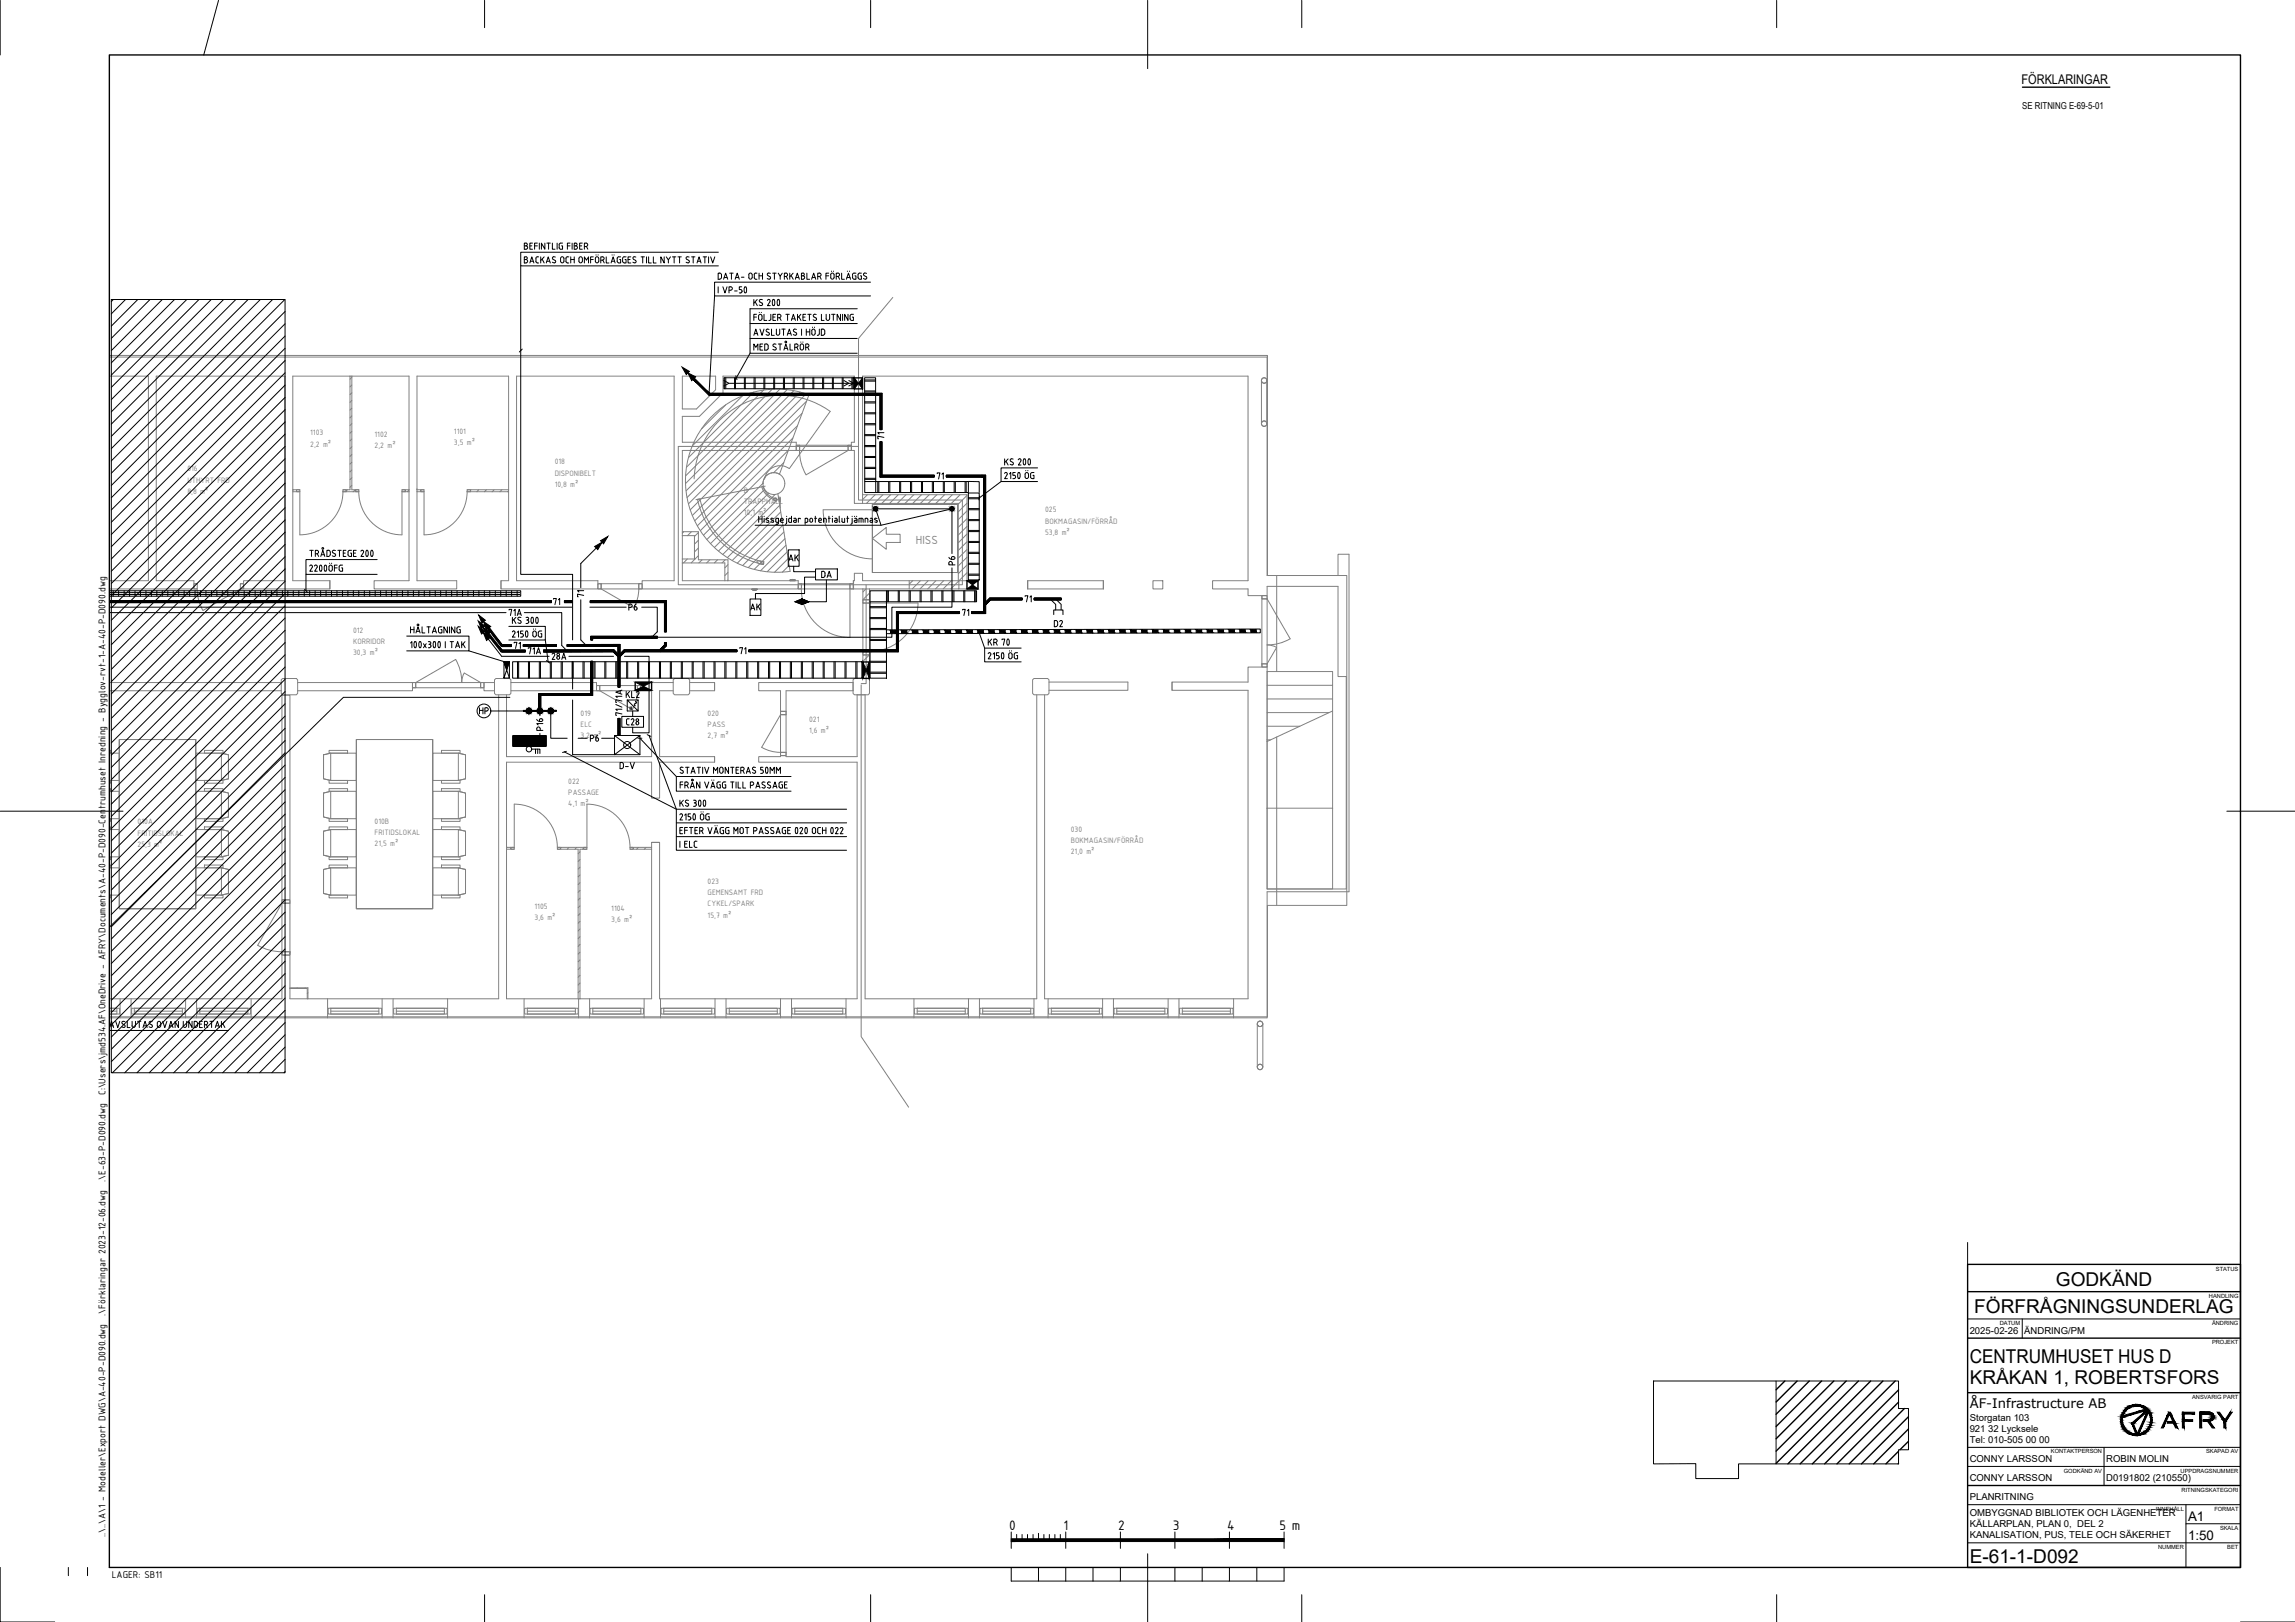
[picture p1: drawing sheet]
<svg xmlns="http://www.w3.org/2000/svg" width="841mm" height="594mm" viewBox="0 0 841 594" stroke-linecap="round" stroke-linejoin="round" font-family="sans-serif">
<defs><g id="words">
<g font-size="7">
<text x="753.4" y="470.8">GODKÄND</text>
<text x="723.5" y="480.8">FÖRFRÅGNINGSUNDERLAG</text>
<text x="721.8" y="499.1">CENTRUMHUSET HUS D</text>
<text x="721.8" y="507.1">KRÅKAN 1, ROBERTSFORS</text>
<text x="721.8" y="572.6">E-61-1-D092</text>
</g>
<g font-size="5.4">
<text x="369.8" y="560.3">0</text>
<text x="389.7" y="560.3">1</text>
<text x="409.8" y="560.3">2</text>
<text x="429.8" y="560.3">3</text>
<text x="449.7" y="560.3">4</text>
<text x="468.8" y="560.3">5 m</text>
</g>
<g font-size="4.9">
<text x="740.8" y="30.7">FÖRKLARINGAR</text>
<text x="801.8" y="557.1">A1</text>
<text x="801.8" y="564.1">1:50</text>
</g>
<text font-size="4.8" x="721.8" y="515.6">ÅF-Infrastructure AB</text>
<text font-size="4.7" fill="#808080" x="335.6" y="199.2">HISS</text>
<g font-size="3.9">
<text x="38.7" y="401.1" transform="rotate(-90 38.7 401.1)">C:\Users\jmd534.AF\OneDrive - AFRY\Documents\A-40-P-D090-Centrumhuset Inredning - Bygglov-rvt-1-A-40-P-D090.dwg</text>
<text x="38.7" y="432.9" transform="rotate(-90 38.7 432.9)">.\E-63-P-D090.dwg</text>
<text x="38.7" y="481.8" transform="rotate(-90 38.7 481.8)">.\Förklaringar 2023-12-06.dwg</text>
<text x="38.7" y="562.8" transform="rotate(-90 38.7 562.8)">..\..\A\1 - Modeller\Export DWG\A-40-P-D090.dwg</text>
<text x="41" y="578">LAGER: SB11</text>
</g>
<g font-size="3.5">
<text x="741" y="40.1">SE RITNING E-69-5-01</text>
<text x="721.8" y="488.5">2025-02-26</text>
<text x="741.8" y="488.5">ÄNDRING/PM</text>
<text x="721.8" y="520.6">Storgatan 103</text>
<text x="721.8" y="524.6">921 32 Lycksele</text>
<text x="721.8" y="528.6">Tel: 010-505 00 00</text>
<text x="721.8" y="535.5">CONNY LARSSON</text>
<text x="771.8" y="535.5">ROBIN MOLIN</text>
<text x="721.8" y="542.5">CONNY LARSSON</text>
<text x="771.8" y="542.5">D0191802 (210550)</text>
<text x="721.8" y="549.5">PLANRITNING</text>
<text x="721.8" y="555.2">OMBYGGNAD BIBLIOTEK OCH LÄGENHETER</text>
<text x="721.8" y="559.4">KÄLLARPLAN, PLAN 0, DEL 2</text>
<text x="721.8" y="563.5">KANALISATION, PUS, TELE OCH SÄKERHET</text>
</g>
<g font-size="3.1" fill="#808080">
<text x="113.7" y="159.5">1103</text>
<text x="137.3" y="159.9">1102</text>
<text x="166.4" y="158.8">1101</text>
<text x="113.7" y="163.6">2,2 m²</text>
<text x="137.3" y="164">2,2 m²</text>
<text x="166.4" y="162.9">3,5 m²</text>
<text x="68.7" y="172.6">016</text>
<text x="203.3" y="170.1">018</text>
<text x="68.7" y="176.8">UTHYRT FRD</text>
<text x="203.3" y="174.2">DISPONIBELT</text>
<text x="203.3" y="178.3">10,8 m²</text>
<text x="68.7" y="180.9">8,8 m²</text>
<text x="272.6" y="180.5">B</text>
<text x="272.6" y="184.6">TRAPPHALL</text>
<text x="272.6" y="188.7">10,1 m²</text>
<text x="383" y="187.6">025</text>
<text x="383" y="191.7">BOKMAGASIN/FÖRRÅD</text>
<text x="383" y="195.8">53,8 m²</text>
<text x="129.4" y="231.7">012</text>
<text x="129.4" y="235.9">KORRIDOR</text>
<text x="129.4" y="240">30,3 m²</text>
<text x="212.8" y="262.2">019</text>
<text x="259.3" y="262.2">020</text>
<text x="212.8" y="266.3">ELC</text>
<text x="259.3" y="266.3">PASS</text>
<text x="296.5" y="264.3">021</text>
<text x="296.5" y="268.4">1,6 m²</text>
<text x="212.8" y="270.4">3,2 m²</text>
<text x="259.3" y="270.4">2,7 m²</text>
<text x="208.3" y="287">022</text>
<text x="208.3" y="291.1">PASSAGE</text>
<text x="208.3" y="295.2">4,1 m²</text>
<text x="50.4" y="302">010A</text>
<text x="137.3" y="301.7">010B</text>
<text x="137.3" y="305.8">FRITIDSLOKAL</text>
<text x="392.4" y="304.7">030</text>
<text x="50.4" y="306.1">FRITIDSLOKAL</text>
<text x="50.4" y="310.1">25,3 m²</text>
<text x="137.3" y="309.9">21,5 m²</text>
<text x="392.4" y="308.8">BOKMAGASIN/FÖRRÅD</text>
<text x="392.4" y="312.9">21,0 m²</text>
<text x="259.3" y="323.8">023</text>
<text x="259.3" y="327.9">GEMENSAMT FRD</text>
<text x="195.9" y="332.8">1105</text>
<text x="224" y="333.5">1104</text>
<text x="259.3" y="332">CYKEL/SPARK</text>
<text x="195.9" y="336.9">3,6 m²</text>
<text x="224" y="337.6">3,6 m²</text>
<text x="259.3" y="336.1">15,7 m²</text>
</g>
<g font-size="2.1">
<text x="812" y="465.3">STATUS</text>
<text x="809.5" y="475.3">HANDLING</text>
<text x="732.9" y="485.4">DATUM</text>
<text x="810.6" y="485.4">ÄNDRING</text>
<text x="810.6" y="492.4">PROJEKT</text>
<text x="803.3" y="512.3">ANSVARIG PART</text>
<text x="751.6" y="532.4">KONTAKTPERSON</text>
<text x="808.4" y="532.4">SKAPAD AV</text>
<text x="756.3" y="539.3">GODKÄND AV</text>
<text x="799.1" y="539.3">UPPDRAGSNUMMER</text>
<text x="799.5" y="546.3">RITNINGSKATEGORI</text>
<text x="790.1" y="553.4">INNEHÅLL</text>
<text x="811.5" y="553.4">FORMAT</text>
<text x="813.5" y="560.3">SKALA</text>
<text x="790.9" y="567.4">NUMMER</text>
<text x="816.2" y="567.4">BET</text>
</g>
</g></defs>
<g fill="none" stroke="#808080" stroke-width=".37">
<path d="M327.2 108.9l-12.6 15.1v59.1h38.1v31.1h-104.1v-50.7h66M40.1 130.2h424.4v80.6h29.1v120.8h-29.1v40.8h-424.4M40.1 137.8h14.3v74.9h-14.3M40.1 130.8h424.2l.2 80M128.3 137.8v41.6h-1.4v.7h3.4v-.7h-1.4v-41.6M128.9 138.2l-.6 .7M250 137.8h12.2v5l-7 7h-5.2zM462.3 139.4v15.8M463.3 138.4a.99 .99 0 0 0-1 1 .99 .99 0 0 0 1 .9M463.3 138.4a.99 .99 0 0 1 1 1 .99 .99 0 0 1-1 .9M463.3 138.4a1.02 1.02 0 0 0-1 1 1.02 1.02 0 0 0 1 1M463.3 138.4a1.02 1.02 0 0 1 1 1 1.02 1.02 0 0 1-1 1"/>
<path d="M464.3 139.4v15.8M128.9 141l-.6 .7M128.9 143.9l-.6 .6M128.9 146.7l-.6 .7M128.9 149.5l-.6 .7M128.9 152.3l-.6 .7M128.9 155.2l-.6 .6M128.9 158l-.6 .7M265.9 148.3l-8.8 8.8M272 145.1l-18.3 18.2M276.3 143.6l-24 24M279.8 142.9l-28.2 28.2"/>
<path d="M282.9 142.6l-31.6 31.7M285.8 142.6l-34.6 34.5M288.4 142.7l-37 37.1M290.9 143.1l-39.1 39.1M292.3 155.9l-36.7 36.7M293.2 143.6l-40.9 40.9M293.9 151.4l-39.3 39.3M295.4 144.3l-42.5 42.4M295.6 146.9l-41.9 41.9M107.3 179.4h1.4v.7h-1.4M107.5 179.4l-.2 .2M108.9 179.4h1v.7h-1"/>
<path d="M109.9 179.4h-1.2v.7h1.2v15.8a15.8 15.8 0 0 0 15.8-15.8M125.7 179.4h1.2v.7h-1.2M126.6 179.4h-.9v.7M127.3 179.4l-.4 .4M128.9 160.8l-.6 .7M128.9 163.6l-.6 .8M128.9 166.5l-.6 .7M128.9 169.3l-.6 .7M128.9 172.1l-.6 .7M128.9 175l-.6 .7M128.9 177.8l-.6 .7M130.2 179.4l-.8 .7"/>
<path d="M130.5 179.4h1v.7h-1M131.5 179.4h-1.2v.7h1.2M147.3 179.4h1.2v.7h-1.2v15.8a15.8 15.8 0 0 1-15.8-15.8M148.3 179.4h-1v.7h1M149.9 179.4h-1.4v.7h1.4M149.9 179.5l-.6 .6M152.8 179.4h.1M152.8 179.4h1.4v.7h-1.4M154.4 179.4h1v.7h-1M155.4 179.4h-1.2v.7h1.2v15.8a15.8 15.8 0 0 0 15.8-15.8M171.2 179.4h1.2v.7h-1.2M172.2 179.4h-1v.7"/>
<path d="M172.6 179.4l-.2 .2M175.4 179.4l-.7 .7M178.3 179.4l-.8 .7M181.1 179.4l-.7 .7M183.9 179.4l-.7 .7M186.4 179.4v33.3h-2.8v3h35.5v-3h-29.8v-74.9h57.7v74.9h-11.7v3h57.2v-3h-42.5v-16.5M186.4 179.4v-41.6h-33.6v74.9h14.6v3h-30.3v-3h12.8v-74.9h-42.6v74.9h13.6M186.4 179.4h-14v.7h14M186.4 179.7l-.4 .4M254.4 175.4a31.6 31.6 0 0 1 49.8-24.7l-15 20.9a5.8 5.8 0 0 0-9 3.9M279.6 177l-20.5 20.6M279.7 176.2l-.1 .9"/>
<path d="M280 175.3l-.2 .6M280.2 179.2l-19.8 19.9M280.4 178.1l-25.4 4.9M280.6 174.5l-.4 .5M281.3 173.9l-.5 .3M282.1 173.4l-.5 .2M283 173.2l-.5 .1M284.4 173.2l.5 .1M285.3 173.5l.3 .1M285.7 173.7l10.7-29.1a33.5 33.5 0 0 0-45 27.9 33.5 33.5 0 0 0 38.1 36.8M287.2 169.4l-3.8 3.7h.6M288.9 164.9l-31.1 31.1"/>
<path d="M290.6 160.4l-33.9 34M291.8 163.1h1.2v1.9h-1.2zM292 163.1h1M292 165h1M293 163.1h17.8v1.9h-17.8M293 163.1v1.9M310.8 163.1h1.2v1.9h-1.2l-15.4 8.9a17.8 17.8 0 0 1-2.4-8.9M311.8 163.1h-1v1.9h1M125.7 180.1h.9M171.2 180.1h1M250 196.2v-1.5h5.9v10.3h10.9v7.7M250 196.2h4.5v8.5h-4.5"/>
<path d="M250.6 194.7l-.6 .6M253.4 194.7l-1.4 1.5M255.9 195l-1.4 1.5M255.9 197.9l-1.4 1.4M281.7 180.6l-19.9 19.9M283.9 183.4l.6 .1M284 181.1l-20.7 20.7M284.1 182.4l.6 .1M284.6 182.8a6.5 6.5 0 0 1-5-4.6l-.4 .1a7 7 0 0 0 5.3 4.9M285.1 180.9l4.4 28.4M285.2 182.1h.7v.5M285.3 182.6h.6"/>
<path d="M285.3 182.6l-20.4 20.5M285.4 182.9h.5v.5h-.5M285.5 183.6l.4 .1M285.7 185.1l-19.1 19.1M285.9 182.6v1.1M285.9 183.7v2.5M286.1 187.5l-17.8 17.8M286.5 190l-16.3 16.3M286.9 192.4l-14.8 14.8M287.3 194.8l-13.1 13.1M287.6 197.3l-11.2 11.2M288 199.7l-9.3 9.4"/>
<path d="M316.1 184.4v-46.6h141.3v74.9h-13v3h13v2.5h6.9v-3.4h26v33h3v77.8h-29v-81.3h-6.9v5.5h-27.9v3h27.9v113h-74.6v-111.3M316.1 184.4h-3v-19.4h-1.1v-3h1.1v-24.2h-48.1v6.1l-8.7 8.6h-6.3v9.5h41.8v3h-41.8v29.7M316.1 181.2h38.3v31.5M316.1 184.4h35.1v28.3M317.9 181.2l-1.8 1.8M319.7 184.7v25v-25h31.2v25h-31.2h31.2v-25zM319.7 197.2l5.1-4v2.5h5v3h-5v2.5zM319.7 186.7h-18a18 18 0 0 0 18 18M320.7 181.2l-3.2 3.2M323.5 181.2l-3.1 3.2M326.4 181.2l-3.2 3.2M329.2 181.2l-3.2 3.2"/>
<path d="M332 181.2l-3.2 3.2M334.8 181.2l-3.1 3.2M337.7 181.2l-3.2 3.2M340.5 181.2l-3.2 3.2M343.3 181.2l-3.2 3.2M346.1 181.2l-3.1 3.2M349 181.2l-3.2 3.2M351.8 181.2l-3.2 3.2M354.4 181.5l-3.2 3.1M354.4 192.8l-3.2 3.2M354.4 198.4l-3.2 3.2M354.4 190l-3.2 3.1"/>
<path d="M354.4 184.3l-3.2 3.2M354.4 187.1l-3.2 3.2M354.4 195.6l-3.2 3.2M71.3 213.8h1v1.9h-1M72.3 213.8h-1.2v1.9h1.2a15.1 15.1 0 0 0 2.1 7.9M88.1 213.8h1.2v1.9h-1.2l-13.7 7.9M89.1 213.8h-1v1.9h1M120.9 212.7v3h-31.6v-3h15.1v-74.9h-47.1v74.9h13.8v3h-31M120.9 212.7v3M183.6 212.7v3M219.3 213.8h1v1.9h-1M220.3 213.8h-1.2v1.9h1.2l11.9 6.9a13.8 13.8 0 0 0 1.9-6.9"/>
<path d="M234.1 213.8h1.2v1.9h-1.2M234.1 213.8h-13.8v1.9h13.8M234.1 215.7h1M234.1 213.8v1.9M235.1 213.8h-1v1.9M250 206.2h15.6v6.5M251.9 204.7l-1.4 1.5M255.9 200.7l-1.4 1.5M255.9 203.6l-2.6 2.6M257.3 205l-1.2 1.2M260.1 205l-1.2 1.2M263 205l-1.2 1.2"/>
<path d="M265.8 205l-1.2 1.2M266.8 206.8l-1.2 1.2M266.8 209.6l-1.2 1.2M266.8 212.5l-.2 .2M275.6 215.9l1.8 .1zM277.4 205.7a2.09 2.09 0 0 1 2.5 .6 1.95 1.95 0 0 1-2.5-.6zM277.4 215.7v.2l-.9 .1-1-.1v-.2h1.9v.2M278.5 206.5l1.3 .3M278.8 205.5l1.2 .3M280 205.8a30 30 0 0 1-23.5-23.1l-.9 .2a31 31 0 0 0 24.2 23.8M288.4 202.2l-7.2 7.2M288.8 204.6l-5 5"/>
<path d="M289.2 207.1l-2.5 2.5M289.5 212.5l.9-.1 1 .1v.2h-1.9v-.2l.9-.1 1 .1v.2h-1.9zM289.6 212.4l.8-.2 .9 .3h-1.7l.8-.3 .9 .3zM292.7 213.8h1v1.9h-1M293.7 213.8h-1.2v1.9h1.2M293.7 213.8h17.8v1.9h-17.8M293.7 213.8v1.9M311.5 213.8h1.2v1.9h-1.2v17.8a17.8 17.8 0 0 1-17.8-17.8M312.5 213.8h-1v1.9h1M312.8 212.7v3M312.8 214.6l-.1 .1M313.1 210h3v2.7h42.3v3h-45.7v-3h.4z"/>
<path d="M316.2 215.7v4h2.4v-4M316.2 219.9v1h2.4v-1M317.3 215.7l-1.1 1.1M317.4 214.2v36.2h-1.8M318.6 217.2l-2.4 2.4M333.2 212.7v3M334.5 212.7l-1.3 1.3M337.3 212.7l-3 3M340.1 212.7l-3 3M343 212.7l-3 3M345.8 212.7l-3 3M348.6 212.7l-3 3"/>
<path d="M351.4 212.7v3M351.4 215.6l-.1 .1M354.4 209.8l-6 5.9M354.4 201.3l-3.2 3.1M354.4 204.1l-3.2 3.2M354.4 206.9l-3.2 3.2M354.4 212.6l-.1 .1M376.6 212.7h27.8v3h-27.8zM404.3 212.7v3M422.5 212.7h3.6v3h-3.6zM462.4 219.3v-1.1h1.9v1.1l8.5 14.7M462.4 218.3v1h1.9v-1"/>
<path d="M467.9 210.8v35.2M490.3 210.8v-7.8h4.1v123.6h-30.1v46.2h-424.2M316.2 239.9h2.4v8.6h-2.4zM316.2 220.9v-1.2h2.4v1.2h17.8a17.8 17.8 0 0 1-17.8 17.7M316.2 238.7h2.4v1.2h-2.4zM316.2 238.7v-17.8h2.4v17.8M316.2 238.7v1M316.2 238.7h2.4M318.6 239.9l-2.4 2.3M318.6 238.7v1M464.3 236.2l1.8 .2 1.7 .7M467.8 237.2l-3.5 5.9"/>
<path d="M472.8 234a16.9 16.9 0 0 1-8.5 2.2M40.1 253h63M40.1 250h63M103.1 249l.5-.5h5l.5 .5v5l-.5 .5h-5l-.5-.5zM103.3 254.6h2.9v75h-2.9zM109.1 250h42.1v3h-42.1M151.3 250h1v1.9h-1M176.1 250l-6-3.5-.7 1.7-.2 1.8a17.1 17.1 0 0 0-2.2-8.5l-14.7 8.5h-1.1v1.9h1.1M176.1 250h1.3v1.9h-1.3M176.1 250h-23.8v1.9h23.8M176.1 250v1.9M177.2 250h-1.1v1.9h1.1"/>
<path d="M181.2 250h-3.8v3h3.8M181.2 249l.5-.5h5l.5 .5v5l-.5 .5h-5l-.5-.5zM182.7 254.5v111.3h-76.5v-3.8M187.2 250h31.4v3h-31.4M218.8 251.1h1v1.9h-1M219.8 251.1h-1.2v1.9h1.2l12 6.9M233.6 251.1h1.2v1.9h-1.2M233.6 251.1h-13.8v1.9h13.8M233.6 253h1M233.6 251.1v1.9M233.6 253a13.8 13.8 0 0 1-1.9 6.9M234.6 251.1h-1v1.9"/>
<path d="M246.7 250h-11.9v3h4v24.1h-53.2v-22.6M246.7 249l.5-.5h5l.5 .5v5l-.5 .5h-5l-.5-.5zM246.7 253h-5v24.1h20.2M252.7 250h9.2M261.9 250v3h-9.2M261.9 250v3M278 250h34.6v3h-24.5v7.5h-2.1v-7.5h-8zM312.6 249l.5-.5h5l.5 .5v5l-.5 .5h-5l-.5-.5zM315.6 250.8v128.9l17.4 25.8M318.6 242.7l-2.4 2.4M318.6 245.5l-2.4 2.4M318.6 248.3l-.1 .2"/>
<path d="M378.4 249l.5-.5h5l.5 .5v5l-.5 .5h-5l-.5-.5zM379.9 254.5v111.3h-62.9v-111.3h-2.9v22.6h-26v-.4h-2.1v.4h-8v2.1h36.1v86.6h-72.4v-57.3h-2.9M384.4 249.8h28.9v3h-28.9M429.5 249.8v3M462.4 243.1v1.2h1.9v-1.2M462.4 244.2v-1.1h1.9v1.1M462.4 243.1v-23.8h1.9v23.8M462.4 243.1h1.9M464.3 256h24M464.3 251h24M40.1 274.8h.4v1.1h-.4h3.6v9.9h-3.6h.4v1.1h-.4M43.7 270.9h28v61.9h-28v-61.9h28v61.9h-28z"/>
<path d="M71.7 275.9h9.4l2.6 .6v8.8l-2.6 .5h-9.4zM74.9 274.8h6.8v1.1h-6.8zM81.1 275.9l2.6 .6v8.8l-2.6 .5zM118.6 276.5l2.6-.6h9.4v9.9h-9.4l-2.6-.5zM118.6 276.5l2.6-.6v9.9l-2.6-.5zM120.6 274.8h6.8v1.1h-6.8zM130.6 270.9h28v61.9h-28v-61.9h28v61.9h-28zM158.6 275.9h9.4l2.6 .6v8.8l-2.6 .5h-9.4zM161.8 274.8h6.8v1.1h-6.8zM168 275.9l2.6 .6v8.8l-2.6 .5zM261.9 277.1v2.1h-20.2v13.1h-2.9v-13.1h-53.2v86.6h53.2v-57.3M261.9 277.1v2.1"/>
<path d="M279.1 273.7a13.8 13.8 0 0 0 6.9 1.9M286 275.6v1.1h2.1v-1.1M286 260.7v1.1h2.1v-1.1M286 275.6h2.1v.9M286 275.6v-13.8h2.1v13.8M286 275.6v.9M286 275.6h2.1M288.1 261.8v-1.3h-2.1v1.3l-6.9 11.9M464.3 271h1.3M464.3 266h12.1M464.3 261h22.8M467.9 269.9v61.7"/>
<path d="M488.3 260.4l-24 11.2v-25.6h24v50M40.1 288.9h.4v.9h-.4h3.6v10.1h-3.6h.4v.9h-.4M71.7 289.8h9.4l2.6 .7v8.7l-2.6 .7h-9.4zM74.9 299.9h6.8v.9h-6.8zM74.9 288.9h6.8v.9h-6.8zM74.9 285.8h6.8v1.1h-6.8zM81.1 289.8l2.6 .7v8.7l-2.6 .7zM118.6 290.5l2.6-.7h9.4v10.1h-9.4l-2.6-.7zM118.6 290.5l2.6-.7v10.1l-2.6-.7zM120.6 299.9h6.8v.9h-6.8zM120.6 288.9h6.8v.9h-6.8zM120.6 285.8h6.8v1.1h-6.8z"/>
<path d="M158.6 289.8h9.4l2.6 .7v8.7l-2.6 .7h-9.4zM161.8 299.9h6.8v.9h-6.8zM161.8 288.9h6.8v.9h-6.8zM161.8 285.8h6.8v1.1h-6.8zM168 289.8l2.6 .7v8.7l-2.6 .7zM215.1 294.5a15.8 15.8 0 0 1 15.8 15.8M215.1 294.5v15.9h-1.2v.6h1.2M464.3 296h24v29.6h-24zM40.1 302.9h.4v.9h-.4h3.6v10h-3.6h.4v1h-.4M40.1 316.8h.4v1.1h-.4h3.6v9.9h-3.6h.4v1.1h-.4M71.7 303.8h9.4l2.6 .6v8.8l-2.6 .6h-9.4zM71.7 317.9h9.4l2.6 .5v8.9l-2.6 .5h-9.4z"/>
<path d="M74.9 313.8h6.8v1h-6.8zM74.9 302.9h6.8v.9h-6.8zM74.9 316.8h6.8v1.1h-6.8zM81.1 303.8l2.6 .6v8.8l-2.6 .6zM81.1 317.9l2.6 .5v8.9l-2.6 .5zM118.6 304.4l2.6-.6h9.4v10h-9.4l-2.6-.6zM118.6 304.4l2.6-.6v10l-2.6-.6zM118.6 318.4l2.6-.5h9.4v9.9h-9.4l-2.6-.5zM118.6 318.4l2.6-.5v9.9l-2.6-.5zM120.6 313.8h6.8v1h-6.8zM120.6 302.9h6.8v.9h-6.8zM120.6 316.8h6.8v1.1h-6.8z"/>
<path d="M158.6 303.8h9.4l2.6 .6v8.8l-2.6 .6h-9.4zM158.6 317.9h9.4l2.6 .5v8.9l-2.6 .5h-9.4zM161.8 313.8h6.8v1h-6.8zM161.8 302.9h6.8v.9h-6.8zM161.8 316.8h6.8v1.1h-6.8zM168 303.8l2.6 .6v8.8l-2.6 .6zM168 317.9l2.6 .5v8.9l-2.6 .5zM185.6 310.4h1.6v.6h-1.6M185.9 310.4l-.3 .2M187.4 310.4h1.1v.6h-1.1M204.2 310.3a15.8 15.8 0 0 0-15.7-15.8v15.9h-1.3v.6h1.3M204.2 310.4h1.2v.6h-1.2"/>
<path d="M205.3 310.4h-1.1v.6h1.1M205.7 310.4l-.3 .2M208.5 310.4l-.7 .6M211.4 310.4l-.7 .6M212.5 317.6l-.6 .7M212.5 312l-.6 .7M212.5 314.8l-.6 .7M213.9 310.7l-.4 .3M214.1 310.4h1v.6h-1M230.9 310.4h1.2v.6h-1.2M231.9 310.4h-1v.6h1M234 310.4l-.7 .6"/>
<path d="M236.8 310.4l-.7 .6M238.8 310.4h-6.7v.6h6.7M238.8 308.5h2.9M74.9 327.8h6.8v1.1h-6.8zM103.3 329.8v1h2.9v-1M103.3 330.8h2.9v17.8h-2.9zM106.2 330.8v-1.2h-2.9v1.2l-8.9 15.4M120.6 327.8h6.8v1.1h-6.8zM161.8 327.8h6.8v1.1h-6.8zM212.5 320.5l-.6 .7M212.5 334.6l-.6 .7M212.5 337.5l-.6 .6"/>
<path d="M212.5 323.3l-.6 .7M212.5 326.1l-.6 .7M212.5 328.9l-.6 .8M212.5 331.8l-.6 .7M94.4 346.2a17.8 17.8 0 0 0 8.9 2.4M103.3 349.6v-1v1.2h2.9v-1.2v1M212.5 351.6l-.6 .7M212.5 340.2l-.6 .8M212.5 343.1l-.6 .7M212.5 345.9l-.6 .7M212.5 348.8l-.6 .6M212.5 354.4l-.6 .7"/>
<path d="M212.5 357.2l-.6 .7M40.1 369.3h3.7v2.1h-3.7h2.7v-2.1zM40.1 370.3h2.7M44 365.8v7M48 365.8v7M48.2 369.3h19.6v2.1h-19.6zM49.2 369.3h17.6v2.1h-17.6zM49.2 370.3h17.6M68 365.8v7M72 365.8v7M72.2 369.3h19.6v2.1h-19.6zM73.2 369.3h17.6v2.1h-17.6z"/>
<path d="M73.2 370.3h17.6M92 365.8v7M106.2 362v-12.2h-2.9v16h-63.2M106.2 362h6.4v3.8M106.2 361.8h6.6v4M109 361.8l-.3 .2M111.8 361.8l-.2 .2M112.8 363.6l-.2 .3M120 365.8v7M120.3 369.3h19.6v2.1h-19.6zM121.2 369.3h17.6v2.1h-17.6zM121.2 370.3h17.6"/>
<path d="M140 365.8v7M144 365.8v7M144.3 369.3h19.6v2.1h-19.6zM145.2 369.3h17.6v2.1h-17.6zM145.2 370.3h17.6M164 365.8v7M192.1 365.8v7M192.3 369.3h19.6v2.1h-19.6zM193.2 369.3h17.6v2.1h-17.6zM193.2 370.3h17.6M211.9 365.8v-54.8h-6.5v-.6h8.5v.6h-1.4v54.8M212 365.8v7"/>
<path d="M212.5 360.1l-.6 .7M212.5 362.9l-.6 .7M212.5 365.7v.1M216.1 365.8v7M216.2 369.3h19.6v2.1h-19.6zM217.2 369.3h17.7v2.1h-17.7zM217.2 370.3h17.7M236 365.8v7M242 365.8v7M242.3 369.3h19.6v2.1h-19.6zM243.2 369.3h17.6v2.1h-17.6zM243.2 370.3h17.6"/>
<path d="M262 365.8v7M266.1 365.8v7M266.3 369.3h19.6v2.1h-19.6zM267.2 369.3h17.6v2.1h-17.6zM267.2 370.3h17.6M286 365.8v7M290.1 365.8v7M290.3 369.3h19.6v2.1h-19.6zM291.2 369.3h17.6v2.1h-17.6zM291.2 370.3h17.6M310 365.8v7M334.9 365.8v7"/>
<path d="M335.1 369.3h19.6v2.1h-19.6zM336.1 369.3h17.6v2.1h-17.6zM336.1 370.3h17.6M354.9 365.8v7M358.9 365.8v7M359.1 369.3h19.6v2.1h-19.6zM360.1 369.3h17.6v2.1h-17.6zM360.1 370.3h17.6M378.9 365.8v7M384.1 365.8v7M384.2 369.3h19.6v2.1h-19.6zM385.3 369.3h17.6v2.1h-17.6z"/>
<path d="M385.3 370.3h17.6M404.1 365.8v7M408 365.8v7M408.2 369.3h19.6v2.1h-19.6zM409.3 369.3h17.6v2.1h-17.6zM409.3 370.3h17.6M428.1 365.8v7M432 365.8v7M432.3 369.3h19.6v2.1h-19.6zM433.3 369.3h17.6v2.1h-17.6zM433.3 370.3h17.6M452.1 365.8v7"/>
<path d="M460.7 375v15.8M460.9 375.5l.1 .2M461.1 375.7l.6 .3M461.1 375.7l.7 .3M461.7 374a.99 .99 0 0 0-.8 1.5M461.7 374a.99 .99 0 0 1 .9 1.5M461.8 374a1.02 1.02 0 0 0-1 .6 1.02 1.02 0 0 0 .2 1.1M461.8 374a1.01 1.01 0 0 1 1 1M462.4 375.7l-.7 .3M462.4 375.7l-.6 .3M462.6 375.5l-.2 .2zM462.8 375l-.2 .5"/>
<path d="M462.8 375v15.8"/>
<circle cx="463.3" cy="155.2" r=".99"/>
<circle cx="463.3" cy="155.1" r=".99"/>
<circle cx="283.6" cy="177.1" r="4"/>
<circle cx="284" cy="182.9" r=".54"/>
<circle cx="461.7" cy="390.8" r=".99"/>
<circle cx="461.7" cy="390.8" r="1"/>
</g>
<g fill="#000" stroke="#000" stroke-width=".37">
<path d="M250 134.5l2.6 1.5-1.1 1.2zM252.1 136.6l2.8 1.4-1.4 1.4zM313.1 138.4l1.5 2-1.5 2zM316.1 138.4v4l-1.5-2zM220.1 198l2.6-1.5-1.5 2.7zM320.9 185.7v.7zM320.9 186.4l.6 .1zM348.9 186.4h.7zM217.9 200.2l2.7-1.6-1.5 2.7zM354.4 215.7l2-1.5 2 1.5zM354.4 212.7h4l-2 1.5zM175.2 227.4l2.5 1.9-1.3 1z"/>
<path d="M175.2 229.3l2.5 1.9-1.2 1zM175.4 225.3l2.5 1.9-1.3 .9zM177.1 229.8l2.6 1.7-1.6 1.3zM177.2 227.7l2.6 1.8-1.6 1.1zM177.1 231.7l2.5 1.9-1.3 1zM184.7 242.4h2l-1 3zM232.8 252.9l3-1.6 3 1.6zM232.8 249.9h6l-3 1.4zM316.2 242.5l1.2 3-1.2 3zM318.6 242.5v6l-1.2-3zM777.9 518.9h.6zM806.1 517.2h3.7z"/>
<path d="M809.7 520h1.1z"/>
<path d="M253.9 139l5.7 5.6 .5-.5zM253.9 139l.6-.5 5.6 5.6z"/>
<path d="M320.2 186.2l.6 .2zM320.2 186.1l.6 .3zM320.3 186l.5 .4z"/>
<path d="M320.4 185.9l.4 .5zM320.4 185.9l.4 .5zM320.5 185.8l.3 .6z"/>
<path d="M320.3 186.8l.5-.4zM320.2 186.7l.6-.3zM320.2 186.7l.6-.3zM320.2 186.5l.6-.1zM320.2 186.4h.6z"/>
<path d="M320.8 186.4v.7zM320.8 186.4l-.3 .6zM320.8 186.4l-.4 .5z"/>
<path d="M320.8 186.4v.7zM320.9 186.4l-.1 .7zM320.9 186.4v.7z"/>
<path d="M320.9 185.7l-.1 .7zM320.8 185.7v.7zM320.6 185.7l.2 .7z"/>
<path d="M320.9 186.4l.5 .4zM320.9 186.4l.6 .3zM320.9 186.4l.6 .3z"/>
<path d="M321.1 185.7l-.2 .7zM321.2 185.8l-.3 .6zM321.3 185.9l-.4 .5z"/>
<path d="M320.9 186.4l.6-.3zM320.9 186.4l.6-.2zM320.9 186.4l.6-.2z"/>
<path d="M320.9 186.4l.4 .5zM320.9 186.4l.4 .5zM320.9 186.4l.3 .6z"/>
<path d="M348.2 186.2l.7 .2zM348.2 186.1l.7 .3zM348.3 186l.6 .4z"/>
<path d="M348.4 185.9l.5 .5zM348.4 185.9l.5 .5zM348.5 185.8l.4 .6z"/>
<path d="M348.3 186.8l.6-.4zM348.2 186.7l.7-.3zM348.2 186.7l.7-.3zM348.2 186.5l.7-.1zM348.1 186.4h.8z"/>
<path d="M348.6 185.7l.3 .7zM348.8 185.7l.1 .7zM348.9 185.7v.7z"/>
<path d="M348.9 186.4l-.1 .7zM348.9 186.4l-.4 .6zM348.9 186.4l-.5 .5z"/>
<path d="M349.1 185.7l-.2 .7zM349.2 185.8l-.3 .6zM349.3 185.9l-.4 .5z"/>
<path d="M348.9 186.4l.3 .6zM348.9 186.4v.7zM348.9 186.4v.7z"/>
<path d="M348.9 186.4l.6-.3zM348.9 186.4l.6-.2zM348.9 186.4h.7z"/>
<path d="M348.9 186.4l.6 .3zM348.9 186.4l.6 .3zM348.9 186.4l.5 .4zM348.9 186.4l.4 .5zM348.9 186.4l.4 .5z"/>
<path d="M293.9 219.4l2.5 1-2.5 1zM293.9 219.4l2.5 1-2.5 1zM291.4 220.4l2.5 1v-2z"/>
<path d="M178.6 232.4l4.9 6.3 .6-.4zM178.6 232.4l.6-.5 4.9 6.4z"/>
<path d="M178.8 230.3l4.7 6.4 .6-.5zM178.8 230.3l.5-.5 4.8 6.4z"/>
<path d="M326.3 230.9l2.1 1h-2.1zM326.3 230.9l2.1 1v-1z"/>
<path d="M330.4 230.9l1.9 1h-1.9zM330.4 230.9l1.9 1v-1z"/>
<path d="M334.3 230.9l2.1 1h-2.1zM334.3 230.9l2.1 1v-1z"/>
<path d="M338.4 230.9l1.9 1h-1.9zM338.4 230.9l1.9 1v-1z"/>
<path d="M342.3 230.9l2.1 1h-2.1zM342.3 230.9l2.1 1v-1z"/>
<path d="M346.4 230.9l1.9 .9h-1.9zM346.4 230.9l1.9 .9v-.9z"/>
<path d="M350.3 230.9l2.1 .9h-2.1zM350.3 230.9l2.1 .9v-1z"/>
<path d="M354.4 230.8l1.9 1h-1.9zM354.4 230.8l1.9 1v-1z"/>
<path d="M358.3 230.8l2.1 1h-2.1zM358.3 230.8l2.1 1v-1z"/>
<path d="M362.4 230.8l1.9 1h-1.9zM362.4 230.8l1.9 1v-1z"/>
<path d="M366.3 230.8l2.1 1h-2.1zM366.3 230.8l2.1 1v-1z"/>
<path d="M370.4 230.8l1.9 1h-1.9zM370.4 230.8l1.9 1v-1z"/>
<path d="M374.3 230.8l2.1 1h-2.1zM374.3 230.8l2.1 1v-1z"/>
<path d="M378.4 230.8l2 1h-2zM378.4 230.8l2 1v-1z"/>
<path d="M382.3 230.8l2.1 .9-2.1 .1zM382.3 230.8l2.1 .9v-.9z"/>
<path d="M386.4 230.8l2 .9h-2zM386.4 230.8l2 .9v-.9z"/>
<path d="M390.3 230.8l2.1 .9h-2.1zM390.3 230.8l2.1 .9v-1z"/>
<path d="M394.4 230.7l2 1h-2zM394.4 230.7l2 1v-1z"/>
<path d="M398.3 230.7l2.1 1h-2.1zM398.3 230.7l2.1 1v-1z"/>
<path d="M402.4 230.7l2 1h-2zM402.4 230.7l2 1v-1z"/>
<path d="M406.3 230.7l2.1 1h-2.1zM406.3 230.7l2.1 1v-1z"/>
<path d="M410.4 230.7l2 1h-2zM410.4 230.7l2 1v-1z"/>
<path d="M414.3 230.7l2.1 1h-2.1zM414.3 230.7l2.1 1v-1z"/>
<path d="M418.4 230.7l2 1h-2zM418.4 230.7l2 1v-1z"/>
<path d="M422.3 230.7l2.1 1h-2.1zM422.3 230.7l2.1 1v-1z"/>
<path d="M426.4 230.7l2 1h-2zM426.4 230.7l2 1v-1z"/>
<path d="M430.3 230.6l2.1 1.1h-2.1zM430.3 230.6l2.1 1.1v-1.1z"/>
<path d="M434.4 230.6l2 1.1h-2zM434.4 230.6l2 1.1v-1.1z"/>
<path d="M438.3 230.6l2.1 1.1h-2.1zM438.3 230.6l2.1 1.1v-1.1z"/>
<path d="M442.4 230.6l2 1h-2zM442.4 230.6l2 1v-1z"/>
<path d="M446.3 230.6l2.1 1h-2.1zM446.3 230.6l2.1 1v-1z"/>
<path d="M450.4 230.6l2 1h-2zM450.4 230.6l2 1v-1z"/>
<path d="M454.3 230.6l2.1 1h-2.1zM454.3 230.6l2.1 1-.1-1z"/>
<path d="M458.4 230.6l2 1h-2zM458.4 230.6l2 1v-1z"/>
<path d="M193.2 259.6l.6 .8-.8-.6zM193.2 259.6l.6 .8-.5-.9zM193.3 259.5l.2-.1 .3 1z"/>
<path d="M193.5 259.4h.2l.1 1zM193.7 259.4l.1 1 .2-1zM194 259.4h.2l-.4 1z"/>
<path d="M194.2 259.4l.1 .1-.5 .9zM194.3 259.5l-.5 .9 .7-.8zM194.5 259.6l.1 .2-.8 .6z"/>
<path d="M193.8 260.4l.8-.6 .2 .2zM193.8 260.4l1-.2v-.2zM193.8 260.4l1-.2v.2z"/>
<path d="M197.2 259.6l.7 .8-.9-.6zM197.2 259.6l.7 .8-.6-.9zM197.3 259.5l.2-.1 .4 1z"/>
<path d="M197.5 259.4h.2l.2 1zM197.7 259.4l.2 1v-1zM197.9 259.4h.2l-.2 1z"/>
<path d="M198.1 259.4l.3 .1-.5 .9zM198.4 259.5l-.5 .9 .6-.8zM198.5 259.6l.2 .2-.8 .6z"/>
<path d="M197.9 260.4l.8-.6v.2zM197.9 260.4l.9-.2-.1-.2zM197.9 260.4l.9-.2v.2z"/>
<path d="M201.2 259.6l.6 .8-.8-.6zM201.2 259.6l.6 .8-.5-.9zM201.3 259.5l.2-.1 .3 1z"/>
<path d="M201.5 259.4h.2l.1 1zM201.7 259.4l.1 1 .2-1zM202 259.4h.2l-.4 1z"/>
<path d="M202.2 259.4l.1 .1-.5 .9zM202.3 259.5l-.5 .9 .7-.8zM202.5 259.6l.1 .2-.8 .6z"/>
<path d="M201.8 260.4l.8-.6 .2 .2zM201.8 260.4l1-.2v-.2zM201.8 260.4l1-.2v.2z"/>
<path d="M192.9 260.2l.9 .2h-.9zM192.9 260v.2l.9 .2zM193 259.8l.8 .6-.9-.4z"/>
<path d="M192.9 260.8l.9-.4-.8 .6zM192.9 260.6v.2l.9-.4zM192.9 260.4h.9l-.9 .2z"/>
<path d="M193.8 260.4l-.3 .9h-.2zM193.8 260.4l-.6 .7 .1 .2zM193 261l.8-.6z"/>
<path d="M193.8 260.4l.4 .9-.2 .1zM193.8 260.4l-.1 1h.3zM193.8 260.4l-.1 1-.2-.1z"/>
<path d="M193.8 260.4l.8 .6zM193.8 260.4l.5 .9 .2-.2zM193.8 260.4l.5 .9h-.1z"/>
<path d="M193.8 260.4h1v.2zM193.8 260.4l1 .4zM193.8 260.4l1 .4-.2 .2z"/>
<path d="M196.9 260.2l1 .2h-1.1zM196.9 260v.2l1 .2zM197 259.8l.9 .6-1-.4z"/>
<path d="M196.9 260.8l1-.4-.9 .6zM196.9 260.6l1-.2zM196.8 260.4h1.1l-1 .2z"/>
<path d="M197.9 260.4l-.4 .9h-.2zM197.9 260.4l-.7 .7 .1 .2zM197 261l.9-.6z"/>
<path d="M197.9 260.4l.2 .9-.2 .1zM197.9 260.4l-.2 1h.2zM197.9 260.4l-.2 1-.2-.1z"/>
<path d="M197.9 260.4l.8 .6zM197.9 260.4l.5 .9 .1-.2zM197.9 260.4l.5 .9h-.3z"/>
<path d="M197.9 260.4h.9v.2zM197.9 260.4l.8 .4 .1-.2zM197.9 260.4l.8 .4v.2z"/>
<path d="M200.9 260.2l.9 .2h-.9zM200.9 260v.2l.9 .2zM201 259.8l.8 .6-.9-.4z"/>
<path d="M200.9 260.8l.9-.4-.8 .6zM200.9 260.6v.2l.9-.4zM200.9 260.4h.9l-.9 .2z"/>
<path d="M201.8 260.4l-.3 .9h-.2zM201.8 260.4l-.6 .7 .1 .2zM201 261l.8-.6z"/>
<path d="M201.8 260.4l.4 .9-.2 .1zM201.8 260.4l-.1 1h.3zM201.8 260.4l-.1 1-.2-.1z"/>
<path d="M201.8 260.4l.8 .6zM201.8 260.4l.5 .9 .2-.2zM201.8 260.4l.5 .9h-.1z"/>
<path d="M201.8 260.4h1v.2zM201.8 260.4l1 .4zM201.8 260.4l1 .4-.2 .2z"/>
<path d="M191.8 260.6h12.1v-.4zM191.8 260.2h12.1l-12.1 .4z"/>
<path d="M777.2 519.8l.5 .3v-.3zM777.2 519.8l.5 .3h-.5z"/>
<path d="M777.3 519.1l.4 .7 .1-.7zM777.3 519.1l.4 .7h-.5z"/>
<path d="M777.3 518.9l.6 .1zM777.3 518.9l.6 .1z"/>
<path d="M777.3 519h.6zM777.3 519l.5 .1z"/>
<path d="M777.5 518.2l.5 .3 .1-.3zM777.5 518.2l.5 .3h-.6z"/>
<path d="M777.7 517.6l.4 .6 .3-.6zM777.7 517.6l.4 .6h-.6z"/>
<path d="M777.9 517.4l.5 .2 .1-.2zM777.9 517.4l.5 .2h-.7z"/>
<path d="M778.2 516.9l.3 .5 .4-.5zM778.2 516.9l.3 .5h-.6z"/>
<path d="M778.4 516.6l.5 .3 .2-.3zM778.4 516.6l.5 .3h-.7z"/>
<path d="M778.7 516.2l.4 .4 .4-.4zM778.7 516.2l.4 .4h-.7z"/>
<path d="M779 515.8l.5 .4 .4-.4zM779 515.8l.5 .4h-.8z"/>
<path d="M777.4 518.5l1.1 .4 1.6-.4zM777.4 518.5l1.1 .4h-1.2z"/>
<path d="M779.3 515.6l.6 .2 .4-.2zM779 515.8l.3-.2 .6 .2z"/>
<path d="M779.8 515.3l.5 .3 .7-.3zM779.3 515.6l.5-.3 .5 .3z"/>
<path d="M779.9 515.3h1.2zM779.8 515.3h1.2z"/>
<path d="M780.3 515l.8 .3 .9-.3zM779.9 515.3l.4-.3 .8 .3z"/>
<path d="M780.5 514.9h2.4zM780.3 515h1.7z"/>
<path d="M782.4 514.4l1.9 .1zM781.5 514.5h2.8z"/>
<path d="M781.5 514.5l3.7 .3-.9-.3zM780.6 514.8l.9-.3 3.7 .3z"/>
<path d="M780.6 514.8l4.8 .1zM780.5 514.9h4.9z"/>
<path d="M782.9 514.9l2.6 .1zM782.9 514.9l2.6 .1z"/>
<path d="M783.8 515l2.2 .2zM783.8 515l2.2 .2z"/>
<path d="M784.7 515.2l1.4 .1zM784.7 515.2l1.4 .1z"/>
<path d="M784.8 515.3l1.7 .3-.4-.3zM784.8 515.3l1.7 .3h-.9z"/>
<path d="M785.6 515.6l1.2 .2zM785.6 515.6l1.2 .2z"/>
<path d="M780.1 518.5l6.4-1.8h-2.1zM778 518.5l6.4-1.8-4.3 1.8z"/>
<path d="M785.9 515.8l1.2 .4-.3-.4zM785.9 515.8l1.2 .4h-.8z"/>
<path d="M786 517.1l-3.9 4.1 4.7-4.1zM781.2 521.2l4.8-4.1-3.9 4.1z"/>
<path d="M786.3 516.2l1.2 .4-.4-.4zM784.9 516.6l1.4-.4 1.2 .4z"/>
<path d="M786.6 517.6l-2.8 7.4 3.4-7.4zM786.6 517.6l-2.8 7.4h-.6z"/>
<path d="M786.7 517.4l.5 .2 .1-.2zM786.7 517.4l.5 .2h-.6z"/>
<path d="M784.9 516.6l2.7 .1zM784.4 516.7h3.2z"/>
<path d="M786.5 516.7l1.3 .4-.2-.4zM786 517.1l.5-.4 1.3 .4z"/>
<path d="M786.8 517.1l1.2 .3-.2-.3zM786.8 517.1l1.2 .3h-1.2z"/>
<path d="M786.8 517.4h1.2zM786.7 517.4h1.3z"/>
<path d="M787.3 517.4l.8 .2-.1-.2zM787.3 517.4l.8 .2h-.6z"/>
<path d="M787.5 517.6l.9 .6-.3-.6zM787.5 517.6l.9 .6h-.6zM787.8 518.2h.6zM787.8 518.2h.6z"/>
<path d="M787.8 518.2l.8 .9-.2-.9zM787.8 518.2l.8 .9h-.6z"/>
<path d="M788 519.1h.6zM788 519.1h.6z"/>
<path d="M788 519.1l.7 .9-.1-.9zM788 519.1l.7 .9h-.6z"/>
<path d="M794.3 518.2h.6zM794.3 518.2h.8z"/>
<path d="M794.3 518.2l-1.5 4.8 2.1-4.8zM794.3 518.2l-1.5 4.8h-.8z"/>
<path d="M794.7 517.2l1.1 1-.4-1zM794.7 517.2l1.1 1h-1.5z"/>
<path d="M795.1 518.2l1.9 2.4-1.2-2.4zM795.1 518.2l1.9 2.4h-.8z"/>
<path d="M799.7 518l.7 1.8v-1.8zM799.7 518l.7 1.8h-.7z"/>
<path d="M799.7 519.8l.9 .2zM799.7 519.8l.9 .2z"/>
<path d="M799.7 517.9h.9zM799.7 517.9l.7 .1z"/>
<path d="M799.7 520l3.8 .6v-.6zM799.7 520l3.8 .6h-3.8z"/>
<path d="M799.7 517.2l4.5 .7v-.7zM799.7 517.2l4.5 .7h-4.5z"/>
<path d="M806.1 518l.7 5v-5zM806.1 518l.7 5h-.7z"/>
<path d="M806.1 517.8h.8zM806.1 517.8l.7 .2z"/>
<path d="M806.1 517.2l4 .1zM806.1 517.2l4 .1z"/>
<path d="M806.1 517.3l4.3 .1zM806.1 517.3l4.3 .1z"/>
<path d="M806.1 517.4l4.5 .2zM806.1 517.4l4.5 .2z"/>
<path d="M806.1 517.6l4.7 .2zM806.1 517.6l4.7 .2z"/>
<path d="M807.4 520l3.2 .2 .2-.2zM807.4 520l3.2 .2h-3.2z"/>
<path d="M806.1 517.8h4.8zM806.1 517.8h4.8z"/>
<path d="M807.4 520h3.4zM807.4 520h3.4z"/>
<path d="M809.9 519.9h1zM809.7 520h1.1zM809.5 520h1.3z"/>
<path d="M806.9 517.8h4zM806.9 517.8h4z"/>
<path d="M809.5 517.8l1.4 .1zM809.5 517.8l1.4 .1z"/>
<path d="M809.7 517.9h1.3zM809.7 517.9h1.3z"/>
<path d="M809.9 517.9l1.2 .1zM809.9 517.9l1.2 .1z"/>
<path d="M810.1 519.8h.9zM809.9 519.9h1z"/>
<path d="M810.1 519.7h.9zM810.1 519.7l.9 .1z"/>
<path d="M810.1 518h1zM810.1 518h1z"/>
<path d="M810.1 518l1 .2zM810.1 518l1 .2z"/>
<path d="M810.2 519.7h.9zM810.1 519.7h.9z"/>
<path d="M810.2 518.2l1 .1zM810.2 518.2l1 .1zM810.4 518.3h.8zM810.4 518.3h.8z"/>
<path d="M810.4 519.5h.7zM810.4 519.5l.7 .2h-.9z"/>
<path d="M810.4 518.3l.8 .2v-.2zM810.4 518.3l.8 .2h-.7z"/>
<path d="M810.5 519.3h.7zM810.5 519.3l.6 .2h-.7zM810.4 519.5h.7zM810.4 519.5h.7z"/>
<path d="M810.5 518.5l.8 .1zM810.5 518.5l.8 .1z"/>
<path d="M810.5 519.2h.7zM810.5 519.2l.7 .1z"/>
<path d="M810.5 518.6l.8 .1zM810.5 518.6l.8 .1z"/>
<path d="M810.5 518.7l.8 .2v-.2zM810.5 518.7l.8 .2h-.8zM810.5 518.9h.8zM810.5 518.9h.8z"/>
<path d="M810.5 518.9l.8 .2v-.2zM810.5 518.9l.8 .2h-.8z"/>
<path d="M810.5 519.1h.8zM810.5 519.1l.7 .1z"/>
<path d="M812.6 517.2l2.6 2.7-1.8-2.7zM812.6 517.2l2.6 2.7h-.8z"/>
<path d="M814.4 519.9l1.3 .7 .5-.7zM814.4 519.9l1.3 .7h-.8z"/>
<path d="M817.2 517.2l-1 2.7 1.8-2.7zM817.2 517.2l-1 2.7h-.8z"/>
<path d="M777.2 520.1l.6 .6-.1-.6zM777.2 520.1l.6 .6h-.6z"/>
<path d="M777.2 520.7l.6 .4v-.4zM777.2 520.7l.6 .4h-.5z"/>
<path d="M777.3 521.1l.6 .5-.1-.5zM777.3 521.1l.6 .5h-.5z"/>
<path d="M777.4 521.6l.7 .4-.2-.4zM777.4 521.6l.7 .4h-.6z"/>
<path d="M777.5 522l.8 .4-.2-.4zM777.5 522l.8 .4h-.6z"/>
<path d="M777.7 522.4l.8 .4-.2-.4zM777.7 522.4l.8 .4h-.6z"/>
<path d="M777.9 522.8l.9 .4-.3-.4zM777.9 522.8l.9 .4h-.7z"/>
<path d="M778.1 523.2l1 .4-.3-.4zM778.1 523.2l1 .4h-.7z"/>
<path d="M778.4 523.6l1 .3-.3-.3zM778.4 523.6l1 .3h-.8z"/>
<path d="M778.6 523.9l1.3 .4-.5-.4zM778.6 523.9l1.3 .4h-.9z"/>
<path d="M779 524.3l1.1 .2zM779 524.3l1.1 .2z"/>
<path d="M779.2 524.5l1.7 .4-.8-.4zM779.2 524.5l1.7 .4h-1.2z"/>
<path d="M779.7 524.9h1.3zM779.7 524.9h1.3z"/>
<path d="M779.8 524.9l2 .3zM779.8 524.9l2 .3h-1.6z"/>
<path d="M780.2 525.2h2.1zM780.2 525.2h2.1z"/>
<path d="M781.2 521.4l2 3.6-1.4-3.6zM781.2 521.4l2 3.6h-.6z"/>
<path d="M781.2 521.2h.9zM781.2 521.2l.6 .2z"/>
<path d="M780.4 525.2l2.3 .1zM780.4 525.2l2.3 .1z"/>
<path d="M782.6 525h1.2zM782.6 525l1.1 .2z"/>
<path d="M781.5 525.7h2.8zM781.5 525.7l1.9 .1z"/>
<path d="M780.6 525.4l3.7 .3 .9-.3zM780.6 525.4l3.7 .3h-2.8z"/>
<path d="M780.4 525.3h5zM780.4 525.3l4.8 .1z"/>
<path d="M782.6 525.2h2.9zM782.6 525.2l2.8 .1z"/>
<path d="M784.6 525l.9 .2 .4-.2zM783.7 525.2l.9-.2 .9 .2z"/>
<path d="M784.8 524.9h1.3zM784.6 525h1.3z"/>
<path d="M785.5 524.6l.6 .3 .4-.3zM784.8 524.9l.7-.3 .6 .3z"/>
<path d="M785.9 524.3l.6 .3 .3-.3zM785.5 524.6l.4-.3 .6 .3z"/>
<path d="M786.2 524.1l.6 .2 .2-.2zM785.9 524.3l.3-.2 .6 .2z"/>
<path d="M786.7 523.6l.3 .5 .5-.5zM786.7 523.6l.3 .5h-.8z"/>
<path d="M786.9 523.4l.6 .2 .1-.2zM786.9 523.4l.6 .2h-.8z"/>
<path d="M787.3 522.8l.3 .6 .4-.6zM787.3 522.8l.3 .6h-.7z"/>
<path d="M787.4 522.7h.7zM787.4 522.7l.6 .1h-.7z"/>
<path d="M787.8 522l.3 .7 .3-.7zM787.8 522l.3 .7h-.7z"/>
<path d="M787.8 521.9h.6zM787.8 521.9l.6 .1z"/>
<path d="M788 520.9l.6 .2zM788 520.9l.6 .2z"/>
<path d="M788 521.1l.4 .8 .2-.8zM788 521.1l.4 .8h-.6z"/>
<path d="M788.1 520l.6 .1zM788.1 520l.6 .1z"/>
<path d="M788.1 520.1l.5 .8 .1-.8zM788.1 520.1l.5 .8h-.6z"/>
<path d="M794.5 520.6l2.7 .7-.2-.7zM794.5 520.6l2.7 .7h-3z"/>
<path d="M796.5 521.3l1.5 1.7-.8-1.7zM796.5 521.3l1.5 1.7h-.8z"/>
<path d="M799.7 520.7l.7 2.3v-2.3zM799.7 520.7l.7 2.3h-.7z"/>
<path d="M799.7 520.6h.9zM799.7 520.6l.7 .1z"/>
<path d="M807.4 520.5l2.4 .1zM807.4 520.5l2.4 .1z"/>
<path d="M809 520.6l2.5 2.4-1.7-2.4zM809 520.6l2.5 2.4h-.8z"/>
<path d="M807.4 520.5h2.6zM807.4 520.5h2.3z"/>
<path d="M807.4 520.3h2.9zM807.4 520.3l2.6 .2z"/>
<path d="M807.4 520.2h3.2zM807.4 520.2l2.9 .1z"/>
<path d="M814.9 520.6l.8 2.4v-2.4zM814.9 520.6l.8 2.4h-.8z"/>
<path d="M370.6 564.6h100v-1zM370.6 563.6h100l-100 1z"/>
</g>
<g fill="none" stroke="#000" stroke-width=".37">
<path d="M.1 .1v20M80.1 .1l-5.4 20M177.6 .1v10M319.1 .1v10M420.6 .1v25M477 .1v10M651.1 .1v10M190.8 97.4v113h19v24M192.1 89l1.1 .3v.5l-.4 .2a.64 .64 0 0 1 .6 .6 .64 .64 0 0 1-.6 .7h-.7zM192.1 90.1h.7M192.8 94l.4 .5-.4 .5M192.8 94.1h-.7v2.2h.7a.61 .61 0 0 0 .6-.6 .61 .61 0 0 0-.6-.6h-.7"/>
<path d="M194.2 96.3l.7-2.2 .8 2.2M194.2 90.1h.7M194.4 95.7h1M195.1 89h-.9v2.3h.9M195.9 90.1h1M196.4 95.7l.3 .5 .7 .1M196.4 94.6v1.1M196.9 89h-1v2.3M196.9 94l-.5 .6M197 94.1h.4M197.6 89v2.3M198.1 94.1v2.2"/>
<path d="M198.7 94.9l.7 1.4M199.4 94.1l-1.3 1.3M199.7 89v2.3l-1.3-2.3v2.3M200.2 96.3l.7-2.2 .8 2.2M200.4 89h1.3M200.4 95.7h1.1M201 89v2.3M202.4 96l.8 .3M202.4 89v2.3h1M202.7 95l.9 .7-.4 .6M203.5 94.2a.57 .57 0 0 0-.8-.1 .57 .57 0 0 0 0 .9M204.2 89v2.3"/>
<path d="M204.9 89.7v1M205.6 94.2h.9l.2 1.5a.61 .61 0 0 1-.6 .6 .61 .61 0 0 1-.7-.6zM205.8 90.1h.3v1.2l-.8-.1-.4-.5M206.1 89l-.8 .1-.4 .6M207.9 90.1h1M207.9 94l-.4 .3-.1 1.4 .3 .5 .7 .1M208 94.1h.4M208.9 89h-1v2.3M209.2 95.1h1.2M209.2 94.1v2.2M209.7 89v2.3M210.4 89l1 .3v.5l-.4 .2a.64 .64 0 0 1 .6 .6 .64 .64 0 0 1-.6 .7h-.6z"/>
<path d="M210.4 90.1h.6M210.4 94.1v2.2M212.4 90.1h.8M213.4 94.7a.61 .61 0 0 0-.6-.7 .61 .61 0 0 0-.6 .7v1a.61 .61 0 0 0 .6 .6 .61 .61 0 0 0 .6-.6M213.4 89h-1v2.3h1M213.4 94.7v1M214.2 96.3v-2.2l.7 1.2 .8-1.2v2.2M214.2 90.3h.6M214.8 90.3a.61 .61 0 0 0 .6-.6 .61 .61 0 0 0-.6-.7h-.6v2.3M214.9 90.3l.5 1M216.4 95.1h1M217.4 94.1h-1v2.2"/>
<path d="M218.4 94.2h.8l.2 1.5a.61 .61 0 0 1-.6 .6 .61 .61 0 0 1-.6-.6zM218.4 93.3v.1M219.2 93.3v.1M220.8 94a.61 .61 0 0 1 .6 .7 .61 .61 0 0 1-.6 .6h-.6M220.8 94.1h-.6v2.2M220.9 95.3l.5 1M222.2 94.1v2.2h1M223.9 96.3l.8-2.2 .7 2.2M224.1 95.7h1.1M224.3 93.3v.1M225 93.3v.1M226.8 94l-.6 .4v1.3l.6 .6"/>
<path d="M226.8 94.1h.6M227.1 95.1h.3v1.2h-.6M228.8 94l-.6 .4v1.5l.6 .4h.6v-1.2h-.3M228.8 94.1h.6M230.2 95.1h.7M231.2 94.1h-1v2.2h1M231.9 96l.8 .3M232.2 95l.9 .7-.5 .6M233 94.2a.57 .57 0 0 0-.8-.1 .57 .57 0 0 0 0 .9M234.9 94.1h1.3M235.5 94.1v2.2M236.9 94.1v2.2"/>
<path d="M237.7 94.1v2.2h1M239.4 94.1v2.2h1M243.4 94.1v2.2l-1.2-2.2v2.2M244.2 94.1l.7 1.1 .8-1.1M244.9 95.2v1.1M246.4 94.1h1.3M247 94.1v2.2M248.4 94.1h1.3M249 94.1v2.2M251.4 96l.8 .3M251.7 95l.9 .7-.5 .6M251.9 94l-.5 .4 .3 .6"/>
<path d="M251.9 94l.6 .2M253.4 94.1h1.3M254 94.1v2.2M255.4 96.3l.8-2.2 .7 2.2M255.6 95.7h1.1M257.7 94.1h1.2M258.3 94.1v2.2M259.7 94.1v2.2M260.4 94.1l.8 2.2 .7-2.2M263.3 92.4h-72.5v5h72.5M304.7 99.3v.1M305.4 99.3v.1"/>
<path d="M310.5 99.3v.1M311.3 99.3v.1M40.8 109.7h63.7v283.2h-63.7zM41.5 109.7l-.7 .8M46 109.7l-5.2 5.2M50.5 109.7l-9.7 9.7M55 109.7l-14.2 14.2M59.5 109.7l-18.7 18.7M64 109.7l-23.2 23.2M68.4 109.7l-27.6 27.7M72.9 109.7l-32.1 32.2M77.4 109.7l-36.6 36.7"/>
<path d="M81.9 109.7l-41.1 41.1M86.4 109.7l-45.6 45.6M90.9 109.7l-50.1 50.1M95.4 109.7l-54.6 54.6M99.9 109.7l-59.1 59.1M104.4 109.7l-63.6 63.6M104.5 114.1l-63.7 63.7M104.5 118.6l-63.7 63.7M261.9 108.4l-2.1 36h63.1v13M263.2 105v2.3M263.7 100l.6 .4 .1 1.2M263.7 100h-.5v2.3h.5"/>
<path d="M264.4 101.6l-.2 .4-.5 .2M264.9 105l.8 2.3 .7-2.3M265.2 102.3l.7-2.3 .8 2.3M265.4 101.7h1M267.2 106.3h.6a.61 .61 0 0 0 .6-.6 .61 .61 0 0 0-.6-.7h-.6v2.3M267.4 100h1.3M268 100v2.3M269.2 106.6h1M269.4 102.3l.8-2.3 .7 2.3M269.6 101.7h1.1M270.9 107.3h.5M271.4 106.1l.5 .5-.1 .4-.4 .3"/>
<path d="M271.7 101.5h1M271.8 105h-.9v1.1h.5M273 105.1a1.25 1.25 0 0 1 0 2.2l-.3-1.3zM274.4 100.6a.61 .61 0 0 1 .6-.6 .61 .61 0 0 1 .6 .6M274.4 101.6a.61 .61 0 0 0 .6 .6 .61 .61 0 0 0 .6-.6M274.4 100.6v1.1M274.9 118.5h39.2M275.7 100.6v1.1M276.3 109.7v2.2M276.3 116.1h.9M276.7 110.5l.8 1.4M277 102.3h.4"/>
<path d="M277.2 115.1h-.9v2.3M277.4 100l-.9 .3-.1 1.4 .6 .5M277.5 109.7l-1.2 1.4M278 116.7a.61 .61 0 0 0 .6 .7 .61 .61 0 0 0 .6-.7M278 116.8v-1.1a.61 .61 0 0 1 .6-.6 .61 .61 0 0 1 .6 .6l.1 1.1M278.2 100v2.3M278.2 101h1.2M278.2 111.7l.8 .2M278.2 114.4v.1M278.5 110.6l.7 .4M278.7 109.7l-.4 .4 .2 .5M278.7 109.7l.7 .1"/>
<path d="M279 114.4v.1M279.2 111l.3 .5-.5 .4M279.4 100v2.3M280 115.1v2.3h1M281.2 110a.51 .51 0 0 1 .7-.3 .51 .51 0 0 1 .2 .7l-.9 1.5h1.1M282.1 101.3l.2 .2a.63 .63 0 0 1-.3 .8 .63 .63 0 0 1-.9-.3M282.3 100.1a.59 .59 0 0 0-.9 0 .59 .59 0 0 0 0 .8l.7 .4M282.5 115.1l-.1 2-.6 .3M283.2 100h1.2M283.2 109.8h.5M283.2 109.8l-.2 .8 .2 1.2M283.2 116.1h.8"/>
<path d="M283.7 109.8a1.31 1.31 0 0 1-.4 2.1l-.1-.1M283.8 100v2.3M284.3 115.1h-1.1v2.3h1.1M285 116.4h.6M285 109.8h.5M285 109.8a1.31 1.31 0 0 0 .4 2.1l.3-.9-.2-1.2M285.2 100l.7 1.1 .8-1.1M285.6 115.1a.61 .61 0 0 1 .6 .6 .61 .61 0 0 1-.6 .6M285.6 115.1h-.6v2.3M285.7 116.4l.5 1M285.9 101.1v1.2M287.4 101.3l.6-.1a.59 .59 0 0 0 .6-.5 .59 .59 0 0 0-.6-.7h-.6v2.3"/>
<path d="M288 115.1h1.2M288.1 101.3l.6 1M288.6 115.1v2.3M289.4 100v2.3M289.9 100.9l.8 1.4M290 117.4l.7-2.3 .8 2.3M290.2 116.8h1.1M290.6 100l-1.2 1.4M291.5 102.3l.7-2.3 .7 2.3M291.7 101.7h1M292.3 115.1v2.3M292.7 116l.8 1.4"/>
<path d="M293.5 115.1l-1.2 1.4M293.7 101h.6a.61 .61 0 0 1 .6 .6 .61 .61 0 0 1-.6 .6M294.2 116.1h.8M294.3 101l.4-.3v-.5l-1-.2v2.3h.6M295.3 115.1h-1.1v2.3h1.1M295.7 100v2.3h1M296 115.1h1.3M296.6 115.1v2.3M297.4 102.3l.8-2.3 .7 2.3M297.6 101.7h1.1M297.8 119.8v.1M298.5 115.1l.6 .1"/>
<path d="M298.5 119.8v.1M298.5 115.1l-.5 .6 1 .7M299 116.4l.1 .2a.63 .63 0 0 1-.3 .8 .63 .63 0 0 1-.8-.3M299.7 101.3l.6-.1a.59 .59 0 0 0 .6-.5 .59 .59 0 0 0-.6-.7h-.6v2.3M300.4 101.3l.5 1M301 115.1v2.3h1M302.7 101h1M302.8 115.1v1.7M302.8 116.7a.61 .61 0 0 0 .6 .7 .61 .61 0 0 0 .6-.7M303.7 100h-1v2.3M304 115.1v1.7M304.4 100.6a.61 .61 0 0 1 .6-.6 .61 .61 0 0 1 .6 .6"/>
<path d="M304.4 101.6a.61 .61 0 0 0 .6 .6 .61 .61 0 0 0 .6-.6M304.4 100.6v1.1M304.7 115.1h1.3M305.4 115.1v2.3M305.7 100.6v1.1M306.4 101.3l.7-.1a.59 .59 0 0 0 .6-.5 .59 .59 0 0 0-.6-.7h-.7v2.3M307.2 101.3l.5 1M308 115.1v2.3l-1.2-2.3v2.3M308.4 100v2.3h1M308.8 115.1v2.3M310.2 102.3l.7-2.3 .8 2.3M310.4 101.7h1.1"/>
<path d="M310.8 115.1v2.3l-1.3-2.3v2.3M312.4 116.1h.3v1.3l-.8-.1-.4-.6M312.4 101.6l.6 .6M312.4 100.6v1.1M312.7 115.1l-1 .2-.2 1.5M313.3 101h.4v1.3h-.7M313.7 100l-.9 .1-.4 .5M314.1 113.1h-39.2v16.3h39.2M314.4 100.6v1.1M314.4 101.6l.7 .6M315.3 101h.4v1.3h-.6M315.7 100l-.9 .1-.4 .5"/>
<path d="M317.4 101.3l.2 .2a.63 .63 0 0 1-.4 .8 .63 .63 0 0 1-.8-.3M317.6 100.1a.59 .59 0 0 0-.9 0 .59 .59 0 0 0 0 .8l.7 .4M319 103.3h-57.1v5.1h57.1M104.5 123.1l-63.7 63.7M104.5 127.6l-63.7 63.7M104.5 132.1l-63.7 63.7M104.5 136.5l-63.7 63.8M191.4 127.9l-1.1 1M265.3 138.4h47.6v4h-47.6zM265.3 139.4l1.8 1h45.8M265.6 138.4v4M266 138.4v4"/>
<path d="M269.2 138.4v4M269.5 138.4v4M269.6 137.6l.5 1.5M272.8 138.4v4M273.1 138.4v4M274.9 124h39.2M274.9 129.4l-5 9M276.3 122.8l.7-2.3 .7 2.3M276.3 128.2v-2.2l.7 1.2 .7-1.2v2.2M276.3 138.4v4M276.5 122.2h1M276.7 138.4v4"/>
<path d="M278.5 120.5l.8 2.3 .7-2.3M278.5 127h.8M279.5 126h-1v2.2h1M279.9 138.4v4M280.3 138.4v4M281 121.5l.9 .5a.63 .63 0 0 1-.3 .8 .63 .63 0 0 1-.9-.3M281.2 120.5l.6 .2M281.2 120.5l-.4 .4 .2 .6M281.5 126.7l-.4-.7h-.9v2.2l1.1-.2 .2-1.3M282.7 120.5v2.3h1M283.5 138.4v4M283.9 138.4v4"/>
<path d="M284.4 126.1a.6 .6 0 0 0-.9 0 .6 .6 0 0 0 0 .8l.7 .4a.56 .56 0 0 1 .1 .8 .56 .56 0 0 1-.9 0l-.2-.2M284.5 122.2a.61 .61 0 0 0 .6 .6 .61 .61 0 0 0 .6-.6M284.5 120.5v1.7M285.2 126h1.3M285.7 120.5v1.7M285.9 126v2.2M286.5 120.5h1.2M287.1 138.4v4M287.1 120.5v2.3M287.3 128.2l.7-2.2 .7 2.2M287.5 138.4v4M287.5 127.6h1"/>
<path d="M288.5 122.8l.7-2.3 .8 2.3M288.7 122.2h1.1M289.5 126v2.2h1M290.7 138.4v4M290.7 122.5l.8 .3M291 121.5l.9 .7-.4 .6M291.1 138.4v4M291.2 127.2h.7M291.9 127.2a.59 .59 0 0 0 .6-.6 .59 .59 0 0 0-.6-.6h-.7v2.2M291.9 120.7a.59 .59 0 0 0-.9-.1 .59 .59 0 0 0 0 .9M292 127.2l.5 1M293.5 125.2v.2"/>
<path d="M293.7 120.5v2.3M294.2 125.2v.2M294.3 138.4v4M294.5 126.6a.61 .61 0 0 0-.7-.6 .61 .61 0 0 0-.6 .6v1a.61 .61 0 0 0 .7 .6 .61 .61 0 0 0 .6-.6M294.5 126.6v1M294.6 138.4v4M295.3 127.2h.6M295.5 120.5v2.3M295.5 121.6h1.2M295.8 127.2a.59 .59 0 0 0 .6-.6 .59 .59 0 0 0-.5-.6h-.6v2.2M296 127.2l.5 1M296.7 120.5v2.3"/>
<path d="M297.5 121.2a.61 .61 0 0 1 .6-.7 .61 .61 0 0 1 .6 .7M297.5 122.2a.61 .61 0 0 0 .6 .6 .61 .61 0 0 0 .6-.6M297.5 121.2v1M297.9 138.4v4M298.2 138.4v4M298.7 121.2v1M299.5 122.8h.2M300.3 120.5l-.1 1.8-.5 .5M301.4 138.4v4M301.5 120.5l.5 .2 .2 .5M301.6 120.5h-.6v2.3h.6M301.8 138.4v4"/>
<path d="M302.2 121.3v1.1l-.7 .4M305 138.4v4M305.4 138.4v4M308.6 138.4v4M309 138.4v4M309.3 139.4l1.8 1-1.8 1M311.1 139.4l1.8 1-1.8 1M312.2 138.4v4M312.6 138.4v4M316.9 138.4h4v38h-4zM316.9 139.6h4M316.9 139.2h4"/>
<path d="M104.5 141.1l-63.7 63.6M104.5 145.6l-63.7 63.6M104.5 150l-63.7 63.7M104.5 154.5l-63.7 63.7M104.5 159l-63.7 63.7M259.4 143.8l.9 1.1M259.8 144h63.4v13.4M259.8 144.1h63.4v13.3M259.8 144.3h63.1v13.1M259.8 144.5h62.9v12.9M259.8 144.6h62.8v12.8M259.8 144.2h63.3z"/>
<path d="M259.8 144.2h63.2M259.8 144.5h63zM259.8 144.5h62.9M259.8 144.7h62.7zM267.1 140.4l-1.8 1M316.9 151.6h4M316.9 151.2h4M316.9 147.6h4M316.9 147.2h4M316.9 143.6h4M316.9 143.2h4M316.9 159.6h4"/>
<path d="M316.9 159.2h4M316.9 155.6h4M316.9 155.2h4M322.5 144.7v12.7M322.7 144.5v12.9M322.8 144.5v12.9zM323 144.2v13.2M323.1 144.2v13.2zM323.9 158.5h-2.2l.5 .5M104.5 163.5l-63.7 63.7M104.5 168l-63.7 63.7M104.5 172.5l-63.7 63.6"/>
<path d="M104.5 177l-63.7 63.6M316.9 176.4v4h4M316.9 175.6h4M316.9 175.2h4M316.9 171.6h4M316.9 171.2h4M316.9 167.6h4M316.9 167.2h4M316.9 163.6h4M316.9 163.2h4M320.9 176.4h34v4h-34zM321.7 176.4v4"/>
<path d="M322.1 176.4v4M322.5 161.8v12.9h19.8M322.6 174.6h19.7zM322.6 161.8v12.8M322.7 161.8v12.7h19.6l-19.6 .1v-12.8v12.8h19.6M322.8 174.4h19.5M322.8 161.8v12.7zM322.8 174.4h19.5zM322.9 161.8v12.6M322.9 161.8v12.5h19.4M323 161.8v12.4h19.3M323.1 174.1h19.2"/>
<path d="M323.1 161.8v12.4zM323.1 174.1h19.2zM323.2 161.8v12.3M323.2 161.8v12.2h19.1M323.9 160.2l-2.2-.5v1h.2M325.7 176.4v4M326.1 176.4v4M329.7 176.4v4M330.1 176.4v4M333.7 176.4v4M334.1 176.4v4M337.7 176.4v4"/>
<path d="M338.1 176.4v4M341.7 176.4v4M342.1 176.4v4M343.4 173.5v-.3h1.1l-.6 2.2M345.2 173.7l.5-.5v2.2M345.7 176.4v4M346.1 176.4v4M346.8 174.1h14.3M346.8 174.2h14.2M346.8 174.4h14M346.8 174.5h13.9M346.8 174.7h13.7"/>
<path d="M346.8 174h13.1M346.8 174.3h13.1M346.8 174.6h13.1M349.7 176.4v4M350.1 176.4v4M353.7 176.4v4M354.1 176.4v4M355 176.3l3.8 .1v3.9M359.9 174h1.3v50.7h-5.1h5.1v-50.6M359.9 174.3h1.1v50.2M359.9 174.6h.8v49.6M359.9 174.1h1.2z"/>
<path d="M359.9 174.4h.9zM359.9 174.6h.7zM359.9 174.7h.6M359.9 174.1h-13.1h13.1M359.9 174.4h-13.1h13.1M359.9 174.6h-13.1h13.1M360.5 174.7v49.3h-4.4M360.6 174.6v49.5h-4.5h4.4v-49.4M360.6 174.6v49.6h-4.5h4.6M360.7 174.5v49.7M360.8 174.5v49.8h-4.7h4.6v-49.7M360.8 174.4v50h-4.7l4.7-.1v-49.9"/>
<path d="M360.9 174.4v50h-4.8h4.8M361 174.3v50.3M361 174.2v50.3M361 174.2v50.4h-4.9h4.9M361.1 174.1v50.6h-5l5-.1v-50.5M366.8 176.4l-8 6M368.1 173.4a.51 .51 0 0 1 .7-.3 .51 .51 0 0 1 .3 .7M368.2 168.1v2.2M368.7 168.9l.7 1.4M369.1 173.8l-.9 1.5h1M369.4 168.1l-1.2 1.3M369.9 173.6l.5-.5v2.2"/>
<path d="M370.2 170l.7 .3M370.4 169l.8 .3M371.1 169.4l.3 .5-.5 .4M371.2 175.3h.5M371.3 168.2a.57 .57 0 0 0-.9-.1 .57 .57 0 0 0 .1 .9M372.1 173.1h-.9v1h.7l.3 .5-.1 .4-.4 .3M373.2 173.1a1.28 1.28 0 0 1 0 2.2l-.3-1.4zM373.6 168l-.5 .4M373.7 168l.4 .3v.5M374.1 168.8l-.9 1.5h1M375.7 174.7v-1a.61 .61 0 0 1 .6-.6 .61 .61 0 0 1 .6 .6v1M375.7 174.7a.61 .61 0 0 0 .6 .6 .61 .61 0 0 0 .6-.6"/>
<path d="M375.7 168.2l.2 .8-.2 1.1M375.7 168.2l-.1-.1a1.25 1.25 0 0 0 0 2.1h.1M375.9 172.3v.1M376.7 172.3v.1M377.4 168.2l.2 .8-.2 1.1M377.4 168.2l-.1-.1a1.25 1.25 0 0 0 0 2.1h.1M377.6 174.7l.7 .6M377.7 173.7v1M378.5 174.1h.4v1.2h-.6M378.9 173.1h-.9l-.4 .6M380.2 171.4h-13.4v5h13.4M104.5 181.5l-63.7 63.7"/>
<path d="M104.5 185.9l-63.7 63.8M104.5 190.4l-63.7 63.7M104.5 194.9l-63.7 63.7M104.5 199.4l-63.7 63.7M220.6 198.6l-7.8 7.8v8.8M278 189.1v2.2M278 190.1h1.3M279.3 189.1v2.2M280 189.1v.1M280 189.8v1.5M281.6 189.9a.46 .46 0 0 0-.5-.2 .46 .46 0 0 0-.3 .6l.9 .8-.3 .2-.6-.1M282.7 190.4l.8 .7-.3 .2-.7-.2"/>
<path d="M283.4 189.9a.45 .45 0 0 0-.6-.2 .45 .45 0 0 0-.2 .7M284.3 190.9l.2 .4h.8M284.3 190.9v-.9l1-.2v1.8M284.4 192.1h.4M285.3 191.6l-.5 .4M286 190.6h1l-.2-.7-.7 .1-.1 .9 .2 .3 .8 .1M288.2 191.6l-.5 .4M288.3 189.1v.1M288.3 189.8v1.8M289 190.9l.4 .4M289 190.3v.6M289.4 189.8l-.4 .4"/>
<path d="M289.5 189.8h.6M290.1 189.1v2.2h-.6M290.9 189.8l.7 .1 .2 .3v1.1l-.8-.1v-.6h.8M293.3 190v-.2h-.7v1.5M295 191.3h.6M295.6 189.8l.4 .2v.9M295.6 189.8h-.6v2.3M296 190.9l-.4 .4M297.8 190.3l-.3-.4h-.5l-.2 .9 .5 .5 .5-.5M297.8 190.3v.5M298.5 189.8h.8M298.8 189.1v2.2"/>
<path d="M300 190.6h1l-.2-.7-.7 .1-.1 .9 .2 .3 .8 .1M301.8 191.3v-1.5l.9 .2 .1 1.3M303.6 189.8h.7M303.8 189.1v2.2M305 189.1v.1M305 189.8v1.5M305.9 189.8l.7 .1 .2 .3v1.1l-.8-.1v-.6h.8M307.5 189.1v2M307.5 191l.3 .3M308.5 190.9l.5 .4M308.6 189.8v1.1M309.5 189.8v1.5h-.5"/>
<path d="M310.3 189.8h.8M310.5 189.1v2.2M312.2 191.6l-.5 .4M312.3 189.1v.1M312.3 189.8v1.8M313.2 189.8l.8 .2 .1 1.3-.9-.1v-.6h.9M313.2 189.1v.1M313.9 189.1v.1M315.5 189.8v1.5M316.3 190.2l-.3-.3-1.2-.1v1.5M316.3 190.3v1M317 191.3v-1.5l1 .2v1.3"/>
<path d="M318.9 189.8l.7 .1 .2 .3v1.1l-.8-.1v-.6h.8M320.2 186.1l1.3 .6M320.7 190.4l.7 .3M320.9 186.4l2 6M321.3 190.7v.5l-.8-.1M321.4 189.9a.46 .46 0 0 0-.6-.2 .46 .46 0 0 0-.3 .6l.1 .1M321.5 186.4h26.6M348.9 186.4l-26 6h-46.2M348.9 187.1v15.6M349.2 185.7l-.7 1.3M354.9 180.6h3.9v31.8h-3.9zM354.9 198.7h3.9"/>
<path d="M354.9 198.3h3.9M354.9 194.7h3.9M354.9 194.3h3.9M354.9 190.7h3.9M354.9 190.3h3.9M354.9 186.7h3.9M354.9 186.3h3.9M354.9 182.7h3.9M354.9 182.3h3.9M359 181.6l-.2 1.5M40.1 216.4h150.7v2h-150.7M40.1 217.7h150.4"/>
<path d="M40.1 217.1h150.4M41.5 216.4v2M43.5 216.4v2M45.5 216.4v2M47.5 216.4v2M49.5 216.4v2M51.5 216.4v2M53.5 216.4v2M55.5 216.4v2M57.5 216.4v2M59.5 216.4v2M61.5 216.4v2"/>
<path d="M63.5 216.4v2M65.5 216.4v2M67.5 216.4v2M69.5 216.4v2M71.5 216.4v2M73.5 216.4v2M75.5 216.4v2M77.5 216.4v2M79.5 216.4v2M81.5 216.4v2M83.5 216.4v2M85.5 216.4v2"/>
<path d="M87.5 216.4v2M89.5 216.4v2M91.5 216.4v2M93.5 216.4v2M95.5 216.4v2M97.5 216.4v2M99.5 216.4v2M101.5 216.4v2M103.5 216.4v2M104.5 203.9l-63.7 63.7M104.5 208.4l-63.7 63.7M104.5 212.9l-63.7 63.7"/>
<path d="M104.5 217.4l-63.7 63.7M105.5 216.4v2M107.5 216.4v2M109.5 216.4v2M111.5 216.4v2M111.6 215.9l1.1 1M112.1 210.4v6M113.5 216.4v2M113.5 201.6h1.3M114 207l.4 .2v.5M114 206.9l-.5 .4M114.2 201.6v2.2"/>
<path d="M114.5 207.7l-1 1.5h1M115.5 216.4v2M115.6 202.8h.5a.61 .61 0 0 0 .6-.6 .61 .61 0 0 0-.6-.6h-.5v2.2M115.8 206.9l-.6 .4M115.8 207l.4 .2v.5M116.2 207.7l-.9 1.5h1M116.3 202.8l.5 1M117.5 216.4v2M117.5 203.8l.8-2.2 .7 2.2M117.8 203.2h1M117.8 207.1l.2 .8-.2 1.2M117.8 207.1l-.1-.1a1.25 1.25 0 0 0 0 2.2l.1-.1"/>
<path d="M119.5 216.4v2M119.5 207.1l.2 .8-.2 1.2M119.5 207.1l-.1-.1a1.25 1.25 0 0 0 0 2.2l.1-.1M120.3 201.5l.5 .2 .2 .5M120.3 201.6h-.5v2.2h.5M120.7 207.2h.9l.2 1.4a.61 .61 0 0 1-.6 .6 .61 .61 0 0 1-.6-.6zM120.8 206.3v.1M121.1 202.2l-.1 1.2-.7 .4M121.5 216.4v2M121.5 206.3v.1M121.8 203.6l.7 .2M122.5 208h1.1"/>
<path d="M122.9 201.6a.6 .6 0 0 0-.9 0 .6 .6 0 0 0 0 .9l1 .7-.5 .6M123.5 216.4v2M123.6 207h-1.1v2.2M123.8 201.6h1.2M124.4 201.6v2.2M125.5 216.4v2M125.5 207h-.8l-.4 .4v1.2l.4 .6h.8v-1.2h-.3M125.8 202.6h.7M126.8 201.6h-1v2.2h1M127.5 216.4v2M127.5 203.2l.7 .6M128.4 202.6h.4v1.2h-.6"/>
<path d="M128.8 201.6l-1.1 .1-.2 1.5M129.5 216.4v2M129.5 202.6h.8M130.5 201.6h-1v2.2h1M131.5 216.4v2M132.3 201.9a.51 .51 0 0 1 .6-.3 .51 .51 0 0 1 .3 .7l-.9 1.5h1M133.5 216.4v2M134.2 201.6h.6M134.3 201.7l-.3 .8 .3 1.2M134.7 201.7a1.31 1.31 0 0 1-.3 2.1l-.2-.1M135.5 216.4v2M136 201.6h.5"/>
<path d="M136 201.7a1.31 1.31 0 0 0 .4 2.1l.4-.9-.3-1.2M137.5 216.4v2M138.2 204.9h-26.1v5.5h26.1M139.5 216.4v2M141.5 216.4v2M143.5 216.4v2M145.5 216.4v2M147.5 216.4v2M149.5 216.4v2M151.5 216.4v2M153.5 216.4v2M155.5 216.4v2"/>
<path d="M157.5 216.4v2M159.5 216.4v2M161.5 216.4v2M163.5 216.4v2M165.5 216.4v2M167.5 216.4v2M169.5 216.4v2M171.5 216.4v2M173.5 216.4v2M175.5 216.4v2M177.5 216.4v2M179.5 216.4v2"/>
<path d="M181.5 216.4v2M183.5 216.4v2M185.5 216.4v2M187.5 216.4v2M189.5 216.4v2M202.8 219.5v-.3h1.1l-.5 2.3M204.6 219.7l.5-.5v2.3M212.8 219.7v14.7l2 2M213.9 218.1l-2.2-.5v1h.2M213.9 216.3h-2.2l.5 .5M274.9 219.4h3.9v6h-3.9zM288.9 201.4h3.9v6h-3.9z"/>
<path d="M289.1 205.5l.7-2.3 .8 2.3M289.3 204.8h1.1M290.9 207.4v2h8M291.3 203.2v2.3M291.8 204.1l.8 1.4M292.6 203.2l-1.3 1.4M298.9 208.4h8v4h-8zM298.9 211.4h-4.1v6h-18v2M301.6 209.2l.5 .2 .2 .5M301.7 209.3h-.6v2.2h.6M302.3 209.9v1.2l-.7 .4M302.8 212.4v8h-6.4"/>
<path d="M303.1 211.5l.8-2.2 .7 2.2M303.3 210.9h1.1M324.9 216.4h33v4h-33zM324.9 216.4h-6.1v4M325.1 216.4v4M325.6 216.4v4M329.2 216.4v4M329.6 216.4v4M333.1 216.4v4M333.6 216.4v4M337.2 216.4v4M337.6 216.4v4"/>
<path d="M341.2 216.4v4M341.6 216.4v4M345.2 216.4v4M345.6 216.4v4M347.7 204.1l.4 .5 .6 .3M348.9 208v14.4h-22.1v11h-88M349 206.9l-.1-.7a.61 .61 0 0 0-.6-.6 .61 .61 0 0 0-.6 .7v.6h2.3M349.2 216.4v4M349.2 203.9l-.5 .3v.7M349.2 203.9l.7 .2v.5l-1.2 .3M349.6 216.4v4M353.2 216.4v4"/>
<path d="M353.6 216.4v4M354.9 210.7h3.9M354.9 210.3h3.9M354.9 206.7h3.9M354.9 206.3h3.9M354.9 202.7h3.9M354.9 202.3h3.9M357.2 216.4v4M357.6 216.4v4M362.7 219.1h11.9zM362.7 219.1l-2 2.1zM362.8 219.2h11.8"/>
<path d="M362.8 219.3l-2 2zM362.8 219.3h11.8M362.8 219.3l-2 2M362.8 219.3l-1.9 2.1 2-2M362.9 219.4h11.7zM362.9 219.4h11.7M362.9 219.6l-1.9 1.9zM363 219.6h11.6h-11.7l-1.9 1.9M363 219.7l-2 1.9M363 219.7h11.6zM363 219.7h11.6M374.6 219h-11.9l-2.1 2.1"/>
<path d="M374.6 219.2h-11.8l-2.1 2M374.6 219.5h-11.7l-2 2M375.7 218.5v-.3h1l-.5 2.2M377.4 218.7l.5-.5v2.2M379 219h9.9M379 219.2h9.9M379 219.3h9.9M379 219.4h9.9M379 219.5h9.9M379 219.6h9.9M379 219.7h9.9M384.8 219.4l2.1 2v2"/>
<path d="M386.9 219.4l2 2v2M388.9 219.1h-9.9h9.9M388.9 219.4h-9.9h9.9M388.9 219.7h-9.9h9.9M40.1 220.6h162h-162M40.1 220.3h162h-162M40.1 224.4h145.3M40.1 222.4h169.4M40.1 220.7h162M40.1 220.6h162M40.1 220.5h162M40.1 220.4h162"/>
<path d="M40.1 220.3h162M40.1 220.2h162M40.1 220.1h162M40.1 220h162M104.5 221.9l-63.7 63.7M104.5 226.4l-63.7 63.6M104.5 230.9l-63.7 63.6M104.5 235.3l-63.7 63.7M104.5 239.8l-63.7 63.7M149 233h22.9v5.4h-22.9M150.4 235.5l.5-.5v2.3M150.4 229.6v2.2"/>
<path d="M150.4 230.6h1.3M151.7 229.6v2.2M152.4 235.1l.2 .8-.2 1.2M152.4 235.1l-.1-.1a1.28 1.28 0 0 0 0 2.2l.1-.1M152.4 231.8l.8-2.2 .8 2.2M152.6 231.2h1.1M153.7 235.1l.1-.1a1.28 1.28 0 0 1 0 2.2l-.1-.1M153.7 235.1l-.2 .8 .2 1.2M154.7 229.6v2.2h1M155.2 235.8l1 1.5M156.2 235.8l-1 1.5M156.4 229.6h1.3"/>
<path d="M157 235l.8 .2v.5l-.4 .3M157 237.3h.4M157.1 229.6v2.2M157.2 236h.2M157.4 236l.5 .5M157.9 236.7l-.5 .5M157.9 236.5v.2M158.4 231.8l.8-2.2 .7 2.2M158.7 231.2h1M159 235a1.28 1.28 0 0 1 0 2.2l-.3-1.3zM160.8 235a1.28 1.28 0 0 1 0 2.2l-.4-1.3zM162 229.6h-.9l-.4 .4v1.2l.4 .6h.9v-1.2h-.4"/>
<path d="M163.2 235v2.3M163.9 229.6v2.2l-1.2-2.2v2.2M164.7 229.6v2.2M165 235h1.2M165.6 235v2.3M166.7 229.6v2.2l-1.3-2.2v2.2M166.9 237.3l.8-2.3 .7 2.3M167.2 236.6h1M167.5 230.2v1M168.3 230.6h.4v1.2h-.9l-.4-.6M168.7 229.6h-.9l-.4 .6M169.2 235v2.3"/>
<path d="M169.7 235.9l.8 1.4M170.4 235l-1.2 1.4M171.9 238.4l13 4M177.1 231.7l6.7 8.7h17.4M183.8 238.6h8.7l-8.7 .1M183.8 238.5h8.7l-8.7 .1M183.8 238.3h8.7h-8.7M183.8 236.5l3.6 .1M183.8 236.2l3.6 .1zM183.8 236.6h3.6M183.8 238.8h8.7M183.8 238.7h8.7"/>
<path d="M183.8 238.4h8.7M183.8 238.2h8.7M183.8 238.1h8.7M183.8 236.8h3.6M183.8 236.7h3.6M183.8 236.4h3.6M183.8 236.1h3.6M186.5 229.4h13.3v5h-13.3M186.5 223.4v-.2h1l-.4 2.2M187.8 226.1v2.3M188.2 226.9l.8 1.5M188.3 231.1l.4 .3v.5"/>
<path d="M188.3 231.1l-.5 .4M188.3 223.7l.5-.5v2.2M188.4 235.5v-.2h1l-.5 2.2M188.7 231.9l-.9 1.5h1M189 226.1l-1.2 1.4M189.5 231.6l.5-.5v2.3M189.6 225.4l.7-2.2 .7 2.2M189.8 224.8h1M189.8 228.1l.7 .2M190.1 227l.9 .7-.5 .6M190.2 235.8l.5-.5v2.2M190.9 226.2a.59 .59 0 0 0-.9-.1 .59 .59 0 0 0 0 .9"/>
<path d="M191.7 231.1h-.9v1l.7 .1 .3 .4M191.8 236.6h12.1l-12.1 .1M191.8 236.8h12.1M191.8 236.5h12.1M191.8 232.8l-.3 .4-.7 .2M191.8 232.6v.2M192.1 224.4h13.8v12l1.9 2M192.5 238.3l-8.7 .1M192.7 233.2h.6M192.8 233.2a1.31 1.31 0 0 1 .3-2.1l.4 .9-.3 1.2M192.8 226.1h.5M192.8 228.4h.5"/>
<path d="M193 227.1h.3M193.3 226.1l.4 .5-.4 .4M193.3 227.1l.4 .2 .1 .6-.5 .4M193.6 237.5v-.2h1l-.5 2.2M195.3 231.7a.61 .61 0 0 1 .6-.6 .61 .61 0 0 1 .6 .6M195.3 231.7v1a.61 .61 0 0 0 .6 .6 .61 .61 0 0 0 .6-.6v-1M195.3 226.2l.2 .8-.2 1.2M195.3 226.2l-.1-.1a1.25 1.25 0 0 0 0 2.2l.1-.1M195.3 237.8l.5-.5v2.2M195.5 230.3v.2M196.3 230.3v.2M196.6 239.5l.7-2.2 .8 2.2"/>
<path d="M196.8 238.9h1.1M197 226.2l.2 .8-.2 1.2M197 226.2l-.1-.1a1.25 1.25 0 0 0 0 2.2l.1-.1M197.3 231.7l.1 1.4 1.1 .3v-1.3h-.4M198.5 231.1l-.9 .1-.3 .5M199.2 238.4l25.7-.1 2 2-2-1.9 2 2-2.1-2h-25.6h25.7zM199.2 238.1h25.8l2.1 2M199.2 238.8l25.5-.1 1.9 1.9M199.8 234.4l1.1 8M202.3 239.6a.5 .5 0 0 1 .7-.3 .5 .5 0 0 1 .2 .7M203.9 236.7h-12.1h12.1M203.9 236.4l-12.1 .1h12.1"/>
<path d="M203.9 236.2l-12.1 .2M203.9 236.1l-12.1 .1h12.1M203.9 236.7h-12.1M203.9 236.1h-12.1M206.8 220.6h2.9h-2.9M206.8 220.3h2.9h-2.9M206.8 220.7h2.9M206.8 220.6h2.9M206.8 220.5h2.9M206.8 220.4h2.9M206.8 220.3h2.9M206.8 220.2h2.9"/>
<path d="M206.8 220.1h2.9M206.8 220h2.9M207.8 236.6h18.9M207.8 236.5h19l-.1 15.2v-15.2zM207.8 236.5l19-.1v15.3v-15.3zM207.8 236.3l19.2-.1zM207.8 236.2l19.3-.1v15.6v-15.6zM216.2 222.4h13.3M216.3 220.7h27.2M216.3 220.6h27.3v10.8v-10.7h-27.3M216.3 220.6h27.4zM216.3 220.4h27.5l-.1 11v-10.9h-27.4h27.4v10.9v-10.8"/>
<path d="M216.3 220.4h27.6v11M216.3 220.3h27.7zM216.3 220.2h27.7M216.5 233.1v1.3M216.5 233.1h22.3zM216.8 233.3h22zM216.8 233.3v1.1M217.1 233.6h21.7zM217.1 233.6v.8M224.7 238.7l1.9 1.9zM224.8 238.6l-25.6 .1 25.6-.1 1.9 2M224.8 238.6l1.9 2"/>
<path d="M224.8 238.6l1.9 1.9M224.8 238.5l-25.6 .1h25.6M224.8 238.4l-25.6 .1M224.8 238.5l2 2-2-2M224.8 238.4l2 2M224.9 238.2l-25.7 .1h25.7M224.9 238.3l2 2M224.9 238.1l-25.7 .1h25.7M224.9 238.1h-25.7h25.8l2.1 2.1M224.9 238.2l2.1 2.1zM224.9 238.1l2.1 2.1M224.9 238.1l2.2 2.1"/>
<path d="M226.5 236.7v15zM226.6 236.7h-18.8h18.7M226.6 236.7v15M226.6 236.6l-18.8 .1 18.8-.1M226.6 236.6v15.1M226.9 236.4v15.3M226.9 236.3l-19.1 .1h19.1M226.9 236.3v15.4M226.9 236.3h-19.1l19.3-.1v15.5l-.1-15.4M227.1 236.1h-19.3l19.4-.1v15.7M227.1 236.1v15.6M228.5 238.3l.2-.2-2.1 2.1z"/>
<path d="M228.7 238.4l-1.9 1.9zM228.7 238.1h41.3zM228.8 238.2l-2.1 2.1zM228.8 238.3h41.2M228.8 238.2h41.2M228.8 238.4l-2 1.9M228.8 238.4h41.2M228.8 238.4h41.2zM228.9 238.5l-2 2 2-2h41.1l-41.1 .1M228.9 238.4l-2 2M228.9 238.5h41.1M228.9 238.7l-1.8 1.9z"/>
<path d="M228.9 238.6l-1.9 2 1.9-2M228.9 238.6l-1.9 1.9M228.9 238.6h41.1zM229 238.7h41M230.4 222.5h.7M231.1 222.5a.61 .61 0 0 0 .6-.6 .61 .61 0 0 0-.6-.7h-.7v2.3M232.4 222.3l.3 1.1h.5l.3-.6M232.4 222.3h.5M232.9 222.2l.5 .5M233.2 221.2l-.5 .4-.3 .6M235.1 222.4h5.8v9l-2.1 2M238.8 233.1h2.1z"/>
<path d="M238.8 233.1h2.1M238.8 233.2h2.1M238.8 233.3h2.1zM238.8 233.4h2.1M238.8 233.1h-22.2v1.3v-1.3h22.2M238.8 233.2h-22.2v1.2l.1-1.2h22.1M238.8 233.3h-22.1v1.1v-1.1M238.8 233.4h-22v1l.1-1h21.9M238.8 233.4h-21.9v1v-.9h21.9M238.8 233.6h-21.8v.8v-.8M238.9 233.5h2M240.9 233.6h-2h2"/>
<path d="M240.9 233.7h-23.8v.7l.1-.7h21.6M240.9 233.7h-23.7v.7M243.5 220.7v10.7zM243.5 236.2l-1.9 1.9M243.5 235.4v.8zM243.5 236.3h.1M243.6 235.4v.9M243.6 236.3l-2 1.9M243.7 220.6v10.8M243.7 235.4v.9M243.7 236.3l-1.9 2 1.9-1.9M243.7 235.4v.9z"/>
<path d="M243.7 235.4v1M243.8 236.4l-2 2M243.8 236.4l-2 2 2.1-2M243.9 235.4v1M243.9 236.4l-2 2M244 220.3v11.1M244 235.4v1M244 236.4l-2 2.1M244 220.2v11.2zM244 235.4v1zM244 231.4v-11.2h-27.7l27.8-.1v11.3l.1-11.3h-27.9l27.9-.1v11.4M244 235.4v1.1l-2 2"/>
<path d="M244.1 235.4l.1 1.1-2.2 2.1 2.1-2.1zM244.2 235.4v1.1l-2.1 2.1M270 238.1h-41.2l-2.1 2.1M270 238.1h-41.3l-2.1 2M270 238.7h-41l-1.9 1.9M271.1 237.5v-.3h1l-.5 2.3M272.9 237.7l.4-.5v2.3M274.4 238.7h54.8M274.4 238.6h54.7v-14h22.5l-22.5 .1v13.9zM274.4 238.4h54.4zM274.4 238.3h54.3M274.4 238.1h54.2"/>
<path d="M274.4 238.1h54.1v-14h23.1h-23v14zM275.1 223.4l.7-2.2 .8 2.2M275.3 222.8h1.1M277.4 221.2v2.2M277.8 222.1l.8 1.3M278.6 221.2l-1.2 1.4M291.4 220.4l2.5-1 2.5 1-2.5 1zM318.8 220.4h6.1v28h-6.1zM318.8 230.6h6.1M318.8 238.2h6.1M318.8 238.6h6.1M318.8 234.6h6.1"/>
<path d="M318.8 234.2h6.1M318.8 230.2h6.1M318.8 226.6h6.1M318.8 226.2h6.1M318.8 222.6h6.1M318.8 222.2h6.1M324.9 230.7l136.9-.3v1.4l-136.9 .3zM328.6 224.2v13.9M328.6 224.2h23zM328.7 224.2v14h-54.3h54.3v-13.9M328.7 224.3v14M328.7 224.3h22.9"/>
<path d="M328.9 224.4v14h-54.5M328.9 224.4h22.7zM328.9 224.4v14l-54.5 .1h54.6v-14h22.6M329 224.6h22.6h-22.6v14h-54.6h54.6M329 224.5v14.1M329 224.6v13.9M329.2 224.7v14M329.2 224.7v14h-54.8M329.2 224.7h22.4zM351.6 224.4h-22.8v14M351.6 224.2h-22.9v14.1M351.6 224h-23.1v14.1h-54.1"/>
<path d="M352.7 223.4v-.2h1l-.5 2.2M354.5 223.7l.5-.5v2.2M356.1 224.5h4.9M356.1 224.2h4.6M358.2 231.5l1.3 .6M358.8 231.8l2 5.6v5h13.4M360.8 237.4h13.4M362.1 234.1v2.2M362.6 239.1l.5 .6-1 1.6h1.1M362.6 239l-.5 .4M362.7 234.9l.7 1.4M363.4 234.1l-1.3 1.3"/>
<path d="M363.9 239.6l.5-.5v2.2M364.2 235.3h.6M364.8 235.3a.61 .61 0 0 0 .6-.6 .61 .61 0 0 0-.6-.6h-.6v2.2M364.9 235.3l.5 1M366 239.1h-.8v1l.7 .1 .2 .4M367.2 234.3v-.2h1l-.5 2.2M367.3 239.1a1.25 1.25 0 0 1 0 2.2l-.4-1.3zM369.2 234.2l.1-.1a1.37 1.37 0 0 1 .3 2.2l-.4-.1M369.2 234.2l-.3 .8 .3 1.2M369.9 238.4v.1M370.7 238.4v.1M370.9 239.7a.61 .61 0 0 0-.6-.6 .61 .61 0 0 0-.7 .6l.1 1"/>
<path d="M370.9 239.7v1M372.9 239.1l-1 .2-.2 1.4M386.2 225.1v-1.7h3.3v1.7M387.6 228.8l-.2-1.3-1-.2v2.2h.5M387.6 228.8l-.2 .5-.5 .2M388.3 227.6a.5 .5 0 0 1 .7-.3 .5 .5 0 0 1 .3 .7l-.9 1.5h1M104.5 244.3l-63.7 63.7M104.5 248.8l-63.7 63.7M104.5 253.3l-63.7 63.7M104.5 257.8l-63.7 63.7M175.7 259.2v2.3M177 259.2v2.3"/>
<path d="M178.3 259.2a.61 .61 0 0 1 .6 .6 .61 .61 0 0 1-.6 .6M178.3 259.2h-.6v2.3M184.7 242.4v5.9l2-5.9h-2l2 5.9h-2M186.7 242.4v5.9M186.8 255.4h-61l-85.7 84.2M187.9 242.4h127.9v6h-127.9zM189.6 242.4v6M190.1 242.4v6M193.7 242.4v6M194 242.4v6M194.4 259.9l-1.1 1M197.5 254.1h19v-11.9v11.9h-19v5.3z"/>
<path d="M197.5 254.1h19.1M197.6 254.1v5.3M197.6 254.1h19M197.6 254.2h19v-12l.1 12h-19M197.6 242.4v6M197.7 254.2v5.2M197.7 254.3h19v-12.1v12.1M197.8 254.4h19v-12.2l.1 12.2h-19M197.8 254.3h18.9M197.8 254.4v5zM197.8 254.4h19M197.8 254.4v5"/>
<path d="M197.9 254.4v5M197.9 254.4h19v-12.2v12.3h-19v4.9l.1-4.8h19M198.1 254.6h19M198.1 242.4v6M198.1 254.6v4.8M198.1 254.6h.1M198.1 254.7h19.1M198.1 254.7v4.7zM200.3 241.9l1.2 .9M201.7 242.4v6M202 242.4v6M203.3 240l-1 1.5h1.1"/>
<path d="M205 240.7v-.2a.53 .53 0 0 0-.8-.1 .53 .53 0 0 0 .1 .9 .53 .53 0 0 0 .7-.3M205.1 240.8v.2M205.6 242.4v6M205.9 241.5l.7-2.2 .7 2.2M206.1 242.4v6M206.1 240.9h1M208.5 240.4h16.4M209.7 242.4v6M209.8 256.4v20h15.4l9.3-7h-9.3v7h9.3v-7M209.8 242.3v10.1M210 242.4v6M213.6 242.4v6"/>
<path d="M214.1 242.4v6M216.6 242.2v11.9M216.8 242.2v12.2M217 242.2v12.4zM217 254.6h-18.9v4.8v-4.8M217.1 242.2v12.4h-18.9M217.1 242.2v12.4M217.2 242.2v12.5h-19M217.7 242.4v6M218 242.4v6M221.6 242.4v6M222 242.4v6"/>
<path d="M225.7 242.4v6M225.7 258l2.2 1M226 242.4v6M227.3 253v1.1M227.9 259.8h-2.2l.5 .5M227.9 256.8l-2.2-.5v1h.2M227.9 255h-2.2l.5 .5M227.9 252.8l-2.2 .7 2.2 .8M228.8 240.4h9.1v28h-6.1v-2M229.5 253.3v2.2M229.6 242.4v6M229.9 256.4h3.9v4z"/>
<path d="M229.9 256.4v4h3.9M229.9 254.1l.8 1.4M230 242.4v6M230.7 253.3l-1.2 1.3M230.9 258.9v1M231.5 253.3v2.2h1M231.5 258.9v1M232.8 256.9l.4 .4-.7 .6v.4l.3 .2M233.2 253.6a.51 .51 0 0 1 .7-.3 .51 .51 0 0 1 .2 .7M233.7 242.4v6M234 242.4v6M234.1 254l-.9 1.5h1"/>
<path d="M237.6 242.4v6M238 242.4v6M241.7 242.4v6M242 242.4v6M245.6 242.4v6M246 242.4v6M249.7 242.4v6M250 242.4v6M253.6 242.4v6M254 242.4v6M257.6 242.4v6M258 242.4v6"/>
<path d="M261.6 242.4v6M262 242.4v6M265.6 242.4v6M266.1 242.4v6M269.6 242.4v6M270 242.4v6M273.6 242.4v6M274.1 242.4v6M277.7 242.4v6M278 242.4v6M281.6 242.4v6M282.1 242.4v6"/>
<path d="M285.7 242.4v6M286 242.4v6M289.6 242.4v6M290.1 242.4v6M293.7 242.4v6M294 242.4v6M297.6 242.4v6M298.1 242.4v6M301.7 242.4v6M302 242.4v6M305.6 242.4v6M306.1 242.4v6"/>
<path d="M309.7 242.4v6M310 242.4v6M313.6 242.4v6M314.1 242.4v6M318.8 246.6h6.1M318.8 246.2h6.1M318.8 242.6h6.1M318.8 242.2h6.1M366.1 240.8l-.2 .4-.7 .1M366.2 240.6v.2M369.6 240.7a.61 .61 0 0 0 .7 .6 .61 .61 0 0 0 .6-.6M372.6 240.1h.3v1.2h-.9l-.3-.6"/>
<path d="M104.5 262.3l-63.7 63.7M104.5 266.8l-63.7 63.7M104.5 271.2l-63.7 63.8M104.5 275.7l-63.7 63.7M175.7 260.2h1.3M177.7 260.4h.6M179.9 260.4h13.9M188 269.7h12.1h-12.1M188 270.1h12.1h-12.1M188 270.4h12.1h-12.1M188 270.8h12.1h-12.1M188 271.2h12.1h-12.1"/>
<path d="M188 271.6h12.1h-12.1M188 272h12.1h-12.1M188 272.3h12.1h-12.1M188 272.7h12.1h-12.1M188 273.1h12.1h-12.1M188 269.4h12.1M188 273.4h12.1M188 269.5h12.1M188 269.6h12.1M188 269.7h12.1M188 269.8h12.1M188 269.9h12.1"/>
<path d="M188 270h12.1M188 270.1h12.1M188 270.2h12.1M188 270.3h12.1M188 270.5h12.1M188 270.6h12.1M188 270.7h12.1M188 270.8h12.1M188 270.9h12.1M188 271h12.1M188 271.1h12.1M188 271.2h12.1"/>
<path d="M188 271.3h12.1M188 271.4h12.1M188 271.5h12.1M188 271.6h12.1M188 271.7h12.1M188 271.8h12.1M188 271.9h12.1M188 272h12.1M188 272.1h12.1M188 272.2h12.1M188 272.3h12.1M188 272.4h12.1"/>
<path d="M188 272.5h12.1M188 272.6h12.1M188 272.8h12.1M188 272.9h12.1M188 273h12.1M188 273.1h12.1M188 273.2h12.1M188 273.3h12.1M194.8 274.4a1 1 0 0 1-1.2 1.1 1 1 0 0 1-.5-1.7 1 1 0 0 1 1.7 .4l3.1 .2v1.6M196.2 274.4v1.6M196.7 263.5l.4 .5 .6 .2M197 274.4v1.6"/>
<path d="M197.9 261.4v.7M197.9 268.6v.8M198 267.5l-.1-.6a.61 .61 0 0 0-.6-.7 .61 .61 0 0 0-.6 .7v.6h2.3M198.2 263.2l-.5 .3v.8M198.2 263.3h.2M198.4 263.2l.4 .3v.5l-1.1 .3M199 265h-2.3l.5 .5M201.8 260.4v10h6M206.8 275.4l41 21h62.4M207.5 275.2l-1.4 .4M211.9 270.4h3.3M216.4 270.5h.6"/>
<path d="M217 270.5a.61 .61 0 0 0 .6-.6 .61 .61 0 0 0-.6-.6h-.6v2.2M218.3 270.3l.3 1.1h.5l.3-.6M218.3 270.3h.5M218.8 270.2l.5 .5M219.1 269.2l-.5 .4-.3 .6M220.5 270.4h4.7M225.2 269.4l9.3 7M226.5 263.1v6.3v-6.3M226.6 263.1v6.3M226.7 263.1v6.3M226.8 263.1v6.3v-6.3M226.9 263.1v6.3"/>
<path d="M227 263.1v6.3M227.1 263.1v6.3v-6.3M227.1 263.1v6.3M227.2 263.1v6.3M227.9 262.4h7.9v4h-7.9zM227.9 261.5l-2.2-.5v1h.2M230.1 263.2l-.5 .3v1.4l.2 .5 .8 .1M230.2 263.3h.4M231 279.3l.7 2.2 .8-2.2M231.3 263.6a.5 .5 0 0 1 .7-.3 .5 .5 0 0 1 .2 .7l-.9 1.5h1.1M231.8 260.4v2M233.1 264.7a.5 .5 0 0 1 .7-.2 .5 .5 0 0 1 0 .8 .5 .5 0 0 1-.7-.3"/>
<path d="M233.1 264.8v.2M233.8 270.4h1.4M234.5 270.4l13.3 14v5.4h42.1M237.2 269.1l1.3 .6M237.9 269.4l9.9 27v15h62.4M.1 297.1h45M104.5 280.2l-63.7 63.7M104.5 284.7l-63.7 63.7M104.5 289.2l-63.7 63.7M104.5 293.7l-63.7 63.7M104.5 298.2l-63.7 63.7M228.5 280.8l-.5 .7h-.8v-2.2l1.1 .1 .2 1.5"/>
<path d="M229.2 280.8h1M247.8 284.4h42.1M249.2 293.1v2.2M249.2 283l.8 .2M249.2 287.4h1M249.5 282l.9 .6-.5 .6M249.6 293.9l.8 1.4M249.6 298.1l.5 .2v.5M249.7 298l-.6 .4M250.1 298.8l-.9 1.5h1M250.2 286.4h-1v2.2M250.3 281.1a.57 .57 0 0 0-.8 0 .57 .57 0 0 0 0 .8"/>
<path d="M250.4 293.1l-1.2 1.3M250.9 298.6l.5-.5v2.2M251 287.7l.6-.1a.61 .61 0 0 0 .6-.6 .61 .61 0 0 0-.6-.6h-.6v2.2M251.2 295l.7 .3M251.2 281h1.3M251.4 294l1 .7-.5 .6M251.7 287.7l.6 .9M251.9 281v2.3M252.3 293.2a.6 .6 0 0 0-.9-.1 .6 .6 0 0 0 0 .9M253 288.6l.7-2.2 .8 2.2M253.1 298.1h-.9v1l.7 .1 .2 .4M253.1 299.8l-.2 .4-.7 .1"/>
<path d="M253.2 299.6v.2M253.2 283.3l.8-2.3 .7 2.3M253.2 288.1h1.1M253.4 282.6h1.1M254.2 293.1h.5M254.2 295.3h.5M254.4 294.1h.3M254.6 298.2l.3 .8-.3 1.2M254.6 293.1l.5 .2v.5l-.5 .3 .5 .2 .1 .5-.6 .5M254.6 298.2l-.1-.1a1.29 1.29 0 0 0 0 2.2l.1-.1M255.5 281h1.2M256.1 281v2.3"/>
<path d="M256.5 286.4v2.2l-1.2-2.2v2.2M256.7 298.7a.61 .61 0 0 1 .6-.6 .61 .61 0 0 1 .6 .6M256.7 299.7a.61 .61 0 0 0 .6 .6 .61 .61 0 0 0 .6-.6M256.7 298.7v1M256.7 293.2l.2 .8-.2 1.2M256.7 293.2l-.1-.1a1.28 1.28 0 0 0 0 2.2l.1-.1M256.9 297.3v.1M257.5 281v2.3M257.7 297.3v.1M257.9 298.7v1M258.2 281l.8 2.3 .7-2.3M258.2 286.4l.8 2.2 .7-2.2"/>
<path d="M258.4 293.2l.2 .8-.2 1.2M258.4 293.2l-.1-.1a1.28 1.28 0 0 0 0 2.2l.1-.1M258.6 298.7v1M259.5 299.1h.4v1.2h-.9l-.4-.6M259.9 298.1h-.9l-.4 .6M260.5 288.6l.7-2.2 .8 2.2M260.7 288.1h1.1M260.8 285.7v.1M261.5 283.3v-2.3l.7 1.3 .8-1.3v2.3M261.6 285.7v.1M263.9 281.2h.9l.2 1.4a.61 .61 0 0 1-.7 .6 .61 .61 0 0 1-.6-.6zM264 286.4h-.9l-.3 .4-.1 1.2 .4 .6h.9v-1.2h-.4"/>
<path d="M265.4 286.4l-.5 .2-.2 .4 .1 1.3 .6 .3M265.4 286.4h.6M265.6 287.4h.4v1.2h-.6M267 281v2.3l-1.2-2.3v2.3M267.7 281h1.3M267.7 286.4h1.3M268.4 281v2.3M268.4 286.4v2.2M269.7 282h.8M269.7 286.4v2.2M270.5 286.4v2.2h1M270.7 281h-1v2.3h1"/>
<path d="M271.5 282.3h.6M272.1 282.2a.59 .59 0 0 0 .6-.6 .59 .59 0 0 0-.6-.6h-.6v2.3M272.2 286.4v2.2h1M272.2 282.3l.5 1M273.5 283.3l.7-2.3 .8 2.3M273.7 282.6h1.1M275 287.7l.6-.1a.61 .61 0 0 0 .6-.6 .61 .61 0 0 0-.6-.6h-.6v2.2M275.7 283l.8 .2M276 282l.9 .6-.5 .6M276.8 281.1a.57 .57 0 0 0-.8 0 .57 .57 0 0 0 0 .8M277 288.6l.7-2.2 .8 2.2M277.2 288.1h1.1"/>
<path d="M278.8 283.3h.5M279.5 287.4l.7 .3M279.6 281h-.8v1l.7 .1 .2 .4M279.7 282.5v.5l-.5 .2M280.2 287.7a.6 .6 0 0 1 0 1 .6 .6 0 0 1-1-.3M280.3 286.5a.59 .59 0 0 0-.8 0 .59 .59 0 0 0 0 .8M281.2 281.1l.3 .8-.3 1.2M281.2 281.1l-.1-.1a1.25 1.25 0 0 0 0 2.2l.1-.1M281.5 287.4l.7 .3M282.2 287.7a.6 .6 0 0 1-.1 1 .6 .6 0 0 1-.9-.3M282.2 283.3v-2.3l.8 1.3 .7-1.3v2.3M282.3 286.5a.57 .57 0 0 0-.8 0 .57 .57 0 0 0 0 .8"/>
<path d="M283.2 288.6l.8-2.2 .7 2.2M283.4 288.1h1.1M284.5 283.3v-2.3l.7 1.3 .8-1.3v2.3M286.8 286.4h-.9l-.4 .4v1.2l.4 .6h.9v-1.2h-.4M287.5 287.4h.7M288.5 286.4h-1v2.2h1M816 297.1h25M104.5 302.7l-63.7 63.7M104.5 307.2l-63.7 63.7M104.5 311.7l-63.7 63.6M104.5 316.2l-63.7 63.6M247.8 301.4h62.4"/>
<path d="M247.8 306.4h62.4M249.2 308.1v2.3M249.2 304.1h.7M250.2 303.1h-1v2.3h1M250.9 304.1h1M250.9 309.1h.8M251.9 303.1h-1v2.3M251.9 308.1h-1v2.3h1M252.7 308.1v2.3h.9M252.7 303.1h1.2M253.3 303.1v2.3M254.4 309.8l.2 .5 .8 .1"/>
<path d="M254.4 308.7v1.1M254.7 304.1h.7M255.4 308.1l-.8 .1-.2 .4M255.7 303.1h-1v2.3h1M256.4 304.3h.6M257 303.1a.61 .61 0 0 1 .6 .6 .61 .61 0 0 1-.6 .6M257 303.1h-.6v2.3M257.2 304.3l.5 1.1M259.4 303.1l.8 2.3 .7-2.3M261.6 305.4l.8-2.3 .8 2.3M261.9 304.7h1.1M262 302.4v.1"/>
<path d="M262.8 302.4v.1M265.2 303.1l-1.1 .2-.2 1.4 .4 .6 .9 .1v-1.3h-.4M265.9 303.7v1M266.8 304.1h.4v1.3l-.9-.1-.4-.6M267.2 303.1h-.9l-.4 .6M268.9 305.4v-2.3l.7 1.2 .8-1.2v2.3M271.4 303.3h.8l.2 1.4a.61 .61 0 0 1-.6 .6 .61 .61 0 0 1-.6-.6zM273.2 303.1h1.2M273.8 303.1v2.3M276.2 304.3h.6a.61 .61 0 0 0 .6-.6 .61 .61 0 0 0-.6-.6h-.6v2.3M278.2 305.4l.7-2.3 .8 2.3M278.4 304.7h1"/>
<path d="M280.7 304.1l.8 .4a.63 .63 0 0 1-.3 .9 .63 .63 0 0 1-.8-.3M281.5 303.2a.59 .59 0 0 0-.8-.1 .59 .59 0 0 0 0 .9M282.4 305.1l.8 .2M282.7 304.1l.9 .6-.5 .6M283.5 303.2a.59 .59 0 0 0-.8-.1 .59 .59 0 0 0 0 .9M284.4 305.4l.7-2.3 .8 2.3M284.6 304.7h1.1M287.9 303.1h-.9l-.3 .6 .1 1.4 1.1 .3v-1.3h-.3M288.7 304.1h.7M289.7 303.1h-1v2.3h1M291.6 303.2l.2-.1a1.25 1.25 0 0 1 0 2.2l-.2-.1M291.7 303.2l-.3 .8 .3 1.2"/>
<path d="M293.1 303.5a.5 .5 0 0 1 .7-.4 .5 .5 0 0 1 .2 .7M294.1 303.8l-1 1.6h1.1M295.3 303.1a1.25 1.25 0 0 1 0 2.2l-.4-1.3zM297.9 303.3h.8l.2 1.4a.61 .61 0 0 1-.6 .6 .61 .61 0 0 1-.6-.6zM299.6 304.8l.3 .4 .8 .2M299.7 303.7v1.1M300.7 303.1l-.8 .1-.3 .4M301.4 303.1v2.3M301.4 304.1h1.3M302.7 303.1v2.3M304.7 303.1a1.25 1.25 0 0 1 0 2.2l-.3-1.3zM306.1 303.5a.5 .5 0 0 1 .7-.4 .5 .5 0 0 1 .2 .7"/>
<path d="M307.1 303.8l-.9 1.6h1M307.9 303.5a.5 .5 0 0 1 .7-.4 .5 .5 0 0 1 .2 .7M308.8 303.8l-.9 1.6h1M104.5 320.6l-63.7 63.7M104.5 325.1l-63.7 63.7M104.5 329.6l-63.3 63.3M104.5 334.1l-58.8 58.8M104.5 338.6l-54.3 54.3M104.5 343.1l-49.8 49.8M104.5 347.6l-45.3 45.3M104.5 352.1l-40.8 40.8M104.5 356.6l-36.4 36.3"/>
<path d="M40.1 377.4h43.6M40.2 376.4l.7-2.3 .7 2.3M40.4 375.7h1M42.4 374.1l.8 2.3 .7-2.3M44.9 375l.7 .4M45.6 375.4l.2 .1a.63 .63 0 0 1-.3 .9 .63 .63 0 0 1-.9-.3M45.8 374.2a.59 .59 0 0 0-.9-.1 .59 .59 0 0 0 0 .9M46.6 374.1v2.3h1.1M48.4 374.1v1.6a.61 .61 0 0 0 .6 .6 .61 .61 0 0 0 .6-.6M49.6 374.1v1.6M50.4 374.1h1.2M51 374.1v2.3"/>
<path d="M52.4 376.4l.8-2.3 .7 2.3M52.6 375.7h1.1M54.6 376.1l.8 .2M54.9 375l.7 .4M55.6 375.4l.3 .5-.5 .4M55.8 374.2a.59 .59 0 0 0-.9-.1 .59 .59 0 0 0 0 .9M57.8 374.3h.9l.2 1.4a.61 .61 0 0 1-.6 .6 .61 .61 0 0 1-.7-.6zM59.6 374.1l.8 2.3 .8-2.3M61.9 376.4l.7-2.3 .8 2.3M62.1 375.7h1.1M65.4 374.1v2.3l-1.2-2.3v2.3M67.2 374.1l-.1 1.6a.61 .61 0 0 0 .6 .6 .61 .61 0 0 0 .7-.6"/>
<path d="M68.4 374.1v1.6M70.4 374.1v2.3l-1.2-2.3v2.3M71.7 374.1l.5 .2 .2 .5-.1 1.1-.6 .4M71.7 374.1h-.6v2.3h.6M73.1 375.1h.8M74.2 374.1h-1.1v2.3h1.1M74.9 375.3h.6M75.5 375.3a.61 .61 0 0 0 .6-.6 .61 .61 0 0 0-.6-.6h-.6v2.3M75.6 375.3l.5 1.1M76.9 374.1h1.2M77.5 374.1v2.3M78.9 376.4l.8-2.3 .7 2.3"/>
<path d="M79.1 375.7h1.1M81.1 374.1v2.3M81.6 374.9l.8 1.5M82.4 374.1l-1.3 1.4M104.5 361.1l-31.9 31.8M104.5 365.6l-27.4 27.3M104.5 370l-22.9 22.9M104.5 374.5l-18.4 18.4M104.5 379l-13.9 13.9M104.5 383.5l-9.4 9.4M104.5 388l-4.9 4.9M104.5 392.5l-.4 .4"/>
<path d="M721 455.1v8M821 455.1v8M721 483.1h100M741.1 483.1v7M605.9 505.8h89.8v10.1h3.7v15.1h-3.7v5.2h-58.6v5.3h-15.7v-5.4l-15.5 .1zM650.9 505.8v30.4M721 537.1h100M721 530.1h100M771 530.1v14M721 551.1h100M801.1 551.1v23M801.1 558.1h19.9"/>
<path d="M.1 574.1v20h20M25 574.1v3M32.1 574.1v3M370.6 574.1v5h100v-5M370.6 561.1v6M372.6 562v2.1M374.6 562v2.1M376.5 562v2.1M378.6 562v2.1M380.6 561.6v2.5M380.6 574.1v5M382.6 562v2.1"/>
<path d="M384.5 562v2.1M386.6 562v2.1M388.6 562v2.1M390.6 561.1v6M390.6 574.1v5M400.5 574.1v5M410.6 561.1v6M410.6 574.1v5M420.6 569.1v25M430.6 561.1v6M430.6 574.1v5M440.5 574.1v5"/>
<path d="M450.5 561.1v6M450.5 574.1v5M460.6 574.1v5M470.6 561.1v6M721 565.1h100M177.6 584.1v10M319.1 584.1v10M477 584.1v10M651.1 584.1v10M821 594.1h20"/>
<circle cx="288" cy="125.3" r=".32"/>
<circle cx="320.9" cy="186.3" r=".7"/>
<circle cx="348.8" cy="186.3" r=".7"/>
<circle cx="118.3" cy="200.9" r=".32"/>
<circle cx="153.2" cy="228.9" r=".32"/>
<circle cx="204.6" cy="239.7" r=".49"/>
<circle cx="177.3" cy="260.4" r="2.52"/>
<circle cx="229.8" cy="272.9" r="1.29"/>
<circle cx="233.6" cy="263.7" r=".49"/>
<circle cx="253.7" cy="285.7" r=".32"/>
</g>
<g fill="none" stroke="#000" stroke-width=".51">
<path d="M40.1 20.1h780.9v554h-780.9zM741.2 31.9h32M313.1 138.4h3v4h-3zM354.4 212.7h4v3h-4zM232.8 249.9h6v3h-6zM316.2 242.5h2.4v6h-2.4zM721 473.1h100M721 490.1h100M654.1 505.8l-3.2 3.2M658.6 505.8l-7.7 7.7M663.1 505.8l-12.2 12.2M667.5 505.8l-16.6 16.7"/>
<path d="M672 505.8l-21.1 21.2M676.6 505.8l-25.7 25.7M681 505.8l-30.1 30.2M685.5 505.8l-30.3 30.4M690 505.8l-30.3 30.4M694.5 505.8l-30.3 30.4M695.7 509.1l-27.1 27.1M695.7 513.6l-22.5 22.6M697.9 515.9l-20.2 20.3M699.4 518.9l-17.3 17.3M721 510.1h100M695.7 531.6l-4.6 4.6"/>
<path d="M695.7 536l-.1 .2M699.4 523.4l-12.8 12.8M699.4 527.9l-3.2 3.1M721 544.1h100M721 574.1v-111h100v111"/>
</g>
<circle cx="238.9" cy="233.6" r=".17" fill="#000"/>
<use href="#words"/>
</svg>
